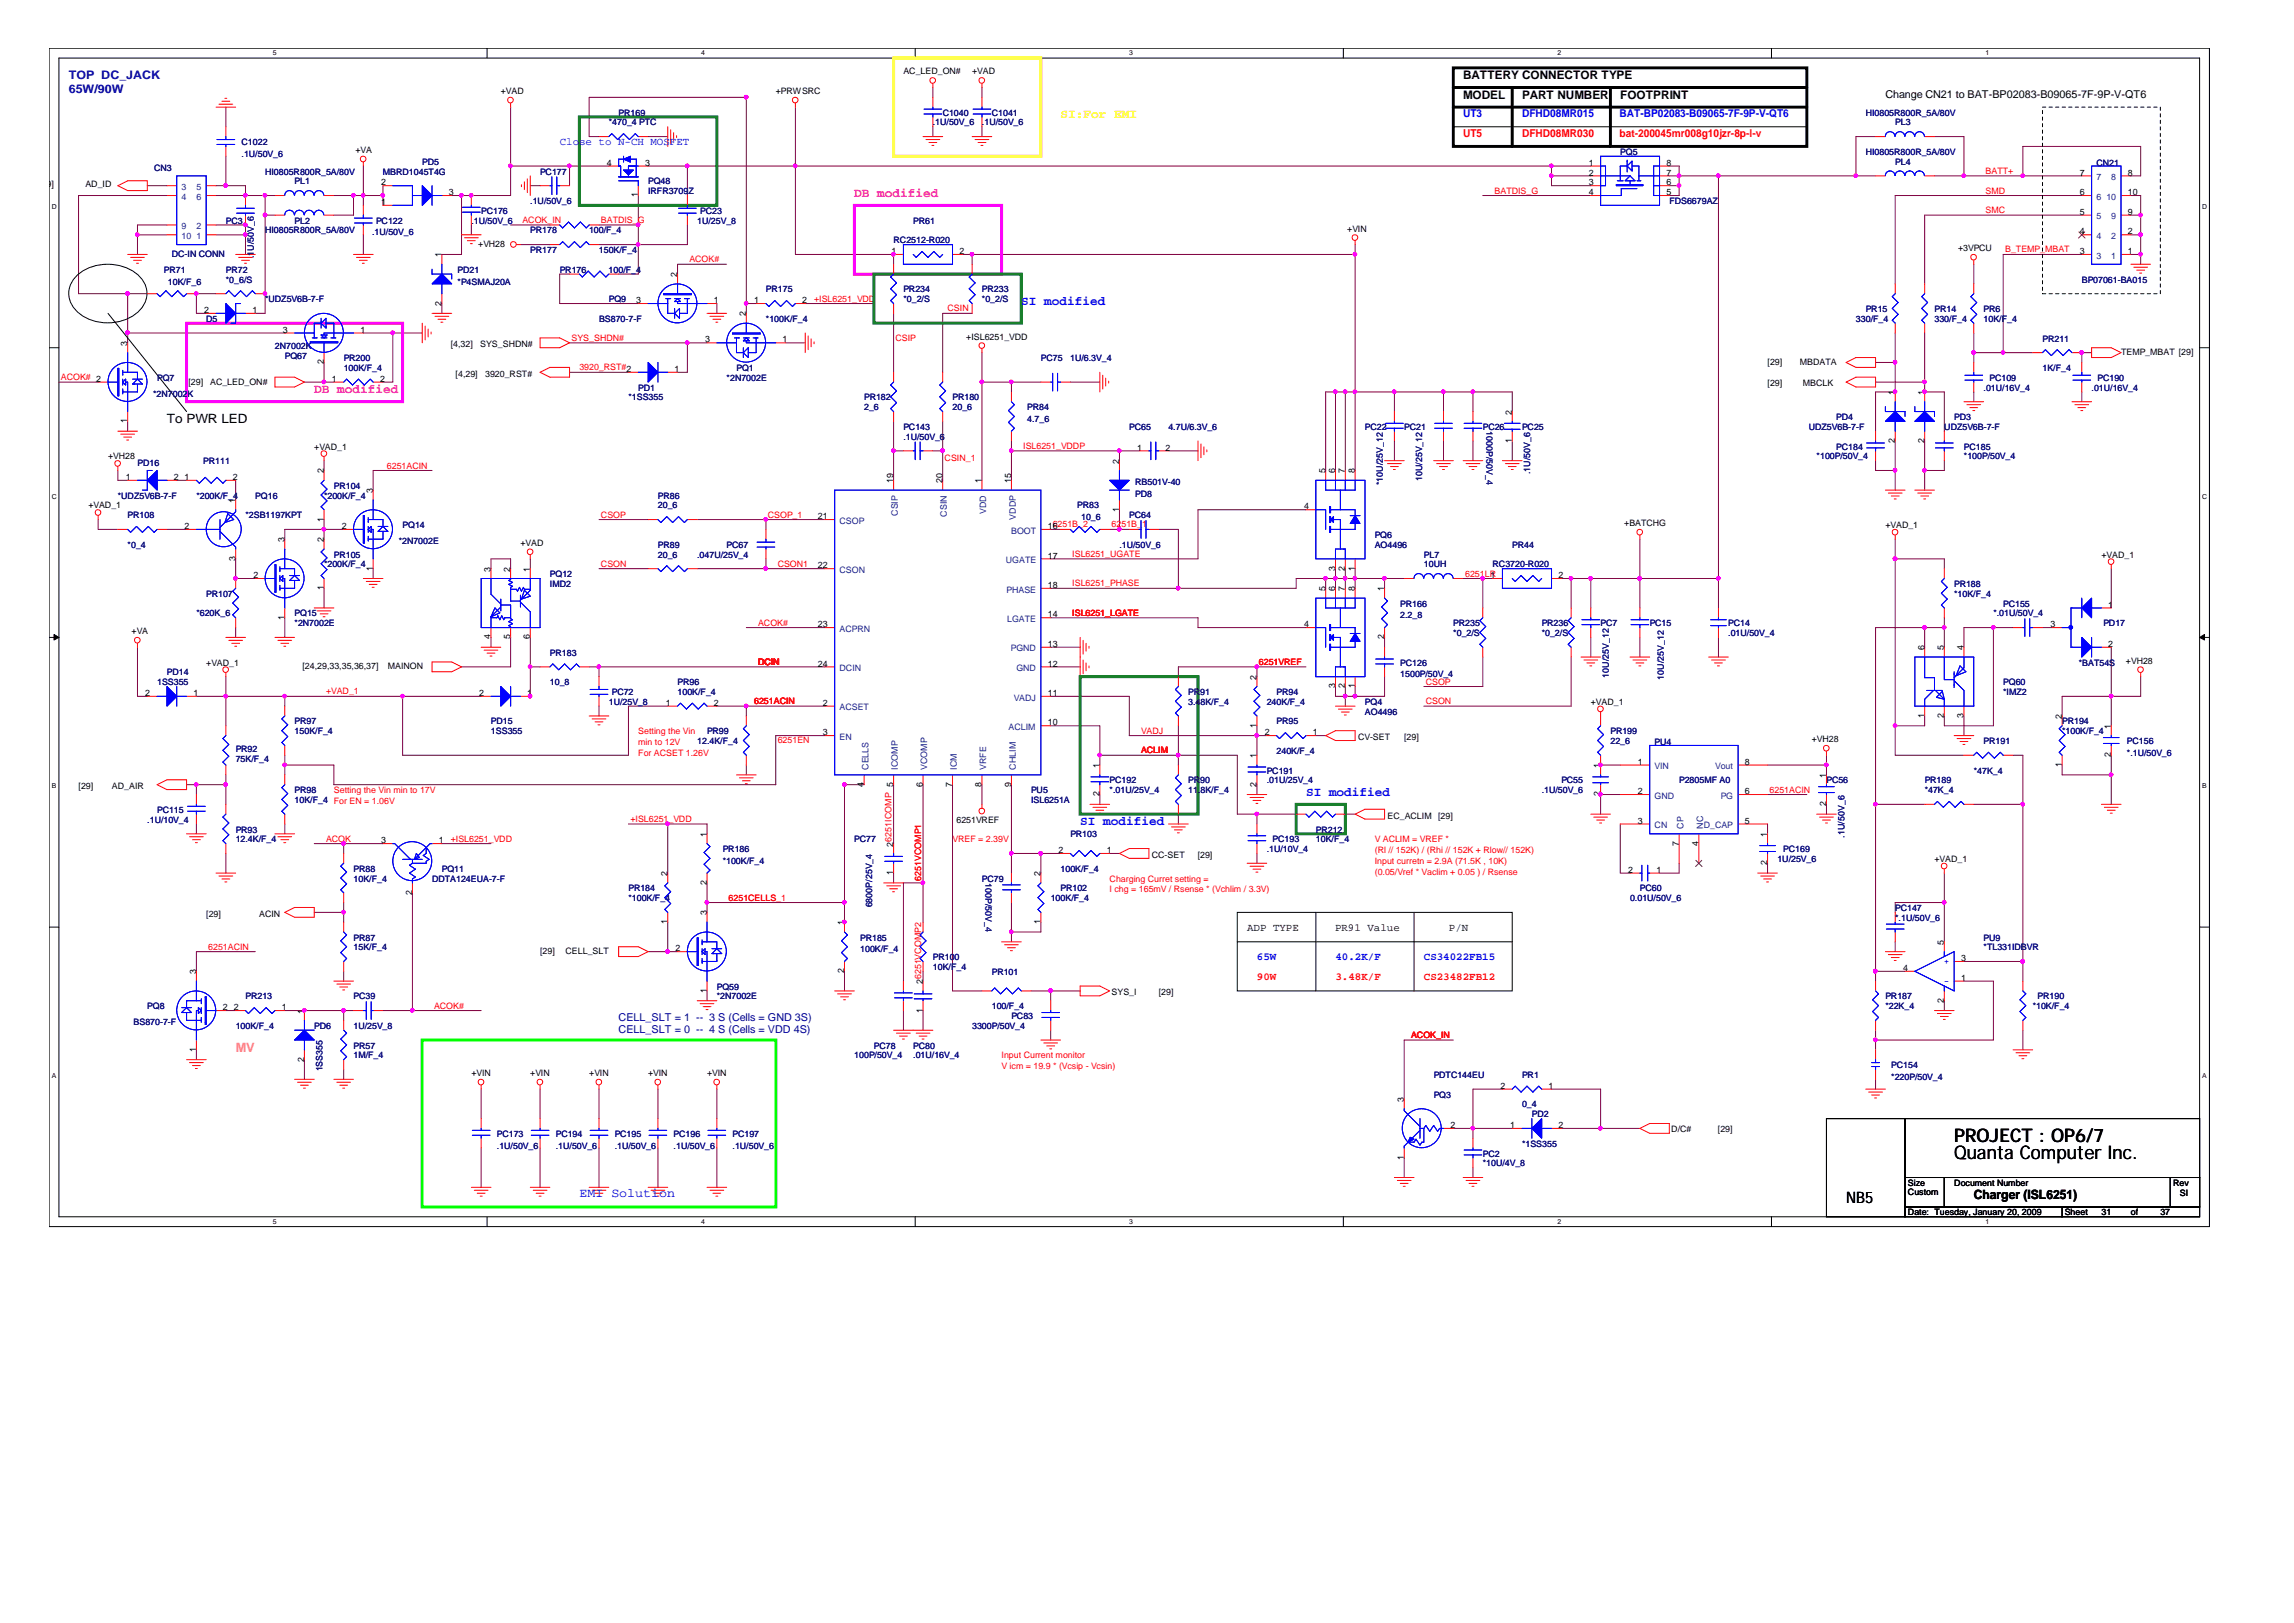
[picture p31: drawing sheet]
<svg xmlns="http://www.w3.org/2000/svg" width="297mm" height="210mm" viewBox="0 0 297 210" stroke-linecap="round" stroke-linejoin="round" font-family="sans-serif">
<defs><g id="words">
<g font-size="2.4">
<text x="252.7" y="149.9">Quanta Computer Inc.</text>
<text x="252.7" y="147.6">PROJECT : OP6/7</text>
</g>
<text font-size="2" x="238.8" y="155.6">NB5</text>
<text font-size="1.7" fill="#ff0" x="137.2" y="15.3">SI:For EMI</text>
<g font-size="1.7" fill="#ff0080">
<text x="110.5" y="25.5">DB modified</text>
<text x="40.6" y="50.9">DB modified</text>
</g>
<g font-size="1.7" fill="#00f">
<text x="132.1" y="39.4">SI modified</text>
<text x="139.7" y="106.7">SI modified</text>
<text x="168.9" y="102.9">SI modified</text>
<text x="74.9" y="154.9">EMI Solution</text>
</g>
<g font-size="1.7">
<text x="21.6" y="54.7">To PWR LED</text>
<text x="255.3" y="155.1">Charger (ISL6251)</text>
</g>
<text font-size="1.7" fill="#ff8080" x="30.5" y="136">MV</text>
<g font-size="1.5" fill="#0000a0">
<text x="8.9" y="10.2">TOP DC_JACK</text>
<text x="8.9" y="12.1">65W/90W</text>
</g>
<g font-size="1.5">
<text x="189.2" y="10.2">BATTERY CONNECTOR TYPE</text>
<text x="189.2" y="12.8">MODEL</text>
<text x="196.9" y="12.8">PART NUMBER</text>
<text x="209.6" y="12.8">FOOTPRINT</text>
</g>
<g font-size="1.4" fill="#00f">
<text x="189.2" y="15.2">UT3</text>
<text x="196.8" y="15.2">DFHD08MR015</text>
<text x="209.5" y="15.2">BAT-BP02083-B09065-7F-9P-V-QT6</text>
<text x="72.4" y="18.8">Close to N-CH MOSFET</text>
<text x="162.6" y="124.2">65W</text>
<text x="172.7" y="124.2">40.2K/F</text>
<text x="184.1" y="124.2">CS34022FB15</text>
</g>
<g font-size="1.4" fill="#f00">
<text x="189.2" y="17.7">UT5</text>
<text x="196.8" y="17.7">DFHD08MR030</text>
<text x="209.5" y="17.7">bat-200045mr008g10jzr-8p-l-v</text>
<text x="162.6" y="126.8">90W</text>
<text x="172.7" y="126.8">3.48K/F</text>
<text x="184.1" y="126.8">CS23482FB12</text>
</g>
<g font-size="1.4">
<text x="243.8" y="12.6">Change CN21 to BAT-BP02083-B09065-7F-9P-V-QT6</text>
<text x="161.3" y="120.4">ADP TYPE</text>
<text x="172.7" y="120.4">PR91 Value</text>
<text x="187.4" y="120.4">P/N</text>
</g>
<g font-size="1.4" fill="#0000a0">
<text x="80" y="132">CELL_SLT = 1 -- 3 S (Cells = GND 3S)</text>
<text x="80" y="133.7">CELL_SLT = 0 -- 4 S (Cells = VDD 4S)</text>
</g>
<g font-size="1.1">
<text x="116.8" y="9.6">AC_LED_ON#</text>
<text x="125.7" y="9.6">+VAD</text>
<text x="64.8" y="12.2">+VAD</text>
<text x="100.3" y="12.2">+PRWSRC</text>
<text x="46" y="19.8">+VA</text>
<text x="49.3" y="24">2</text>
<text x="78.5" y="21.4">4</text>
<text x="83.4" y="21.4">3</text>
<text x="205.5" y="24">3</text>
<text x="205.5" y="22.7">2</text>
<text x="205.5" y="21.4">1</text>
<text x="215.5" y="21.4">8</text>
<text x="215.5" y="22.7">7</text>
<text x="215.5" y="24">6</text>
<text x="269" y="22.7">7</text>
<text x="275.2" y="22.7">8</text>
<text x="5.1" y="24.2">[29]</text>
<text x="11" y="24.2">AD_ID</text>
<text x="49.3" y="26.5">1</text>
<text x="58" y="25.2">3</text>
<text x="82.5" y="25.5" transform="rotate(-90 82.5 25.5)">1</text>
<text x="174.2" y="29.9">+VIN</text>
<text x="205.5" y="25.2">4</text>
<text x="215.5" y="25.2">5</text>
<text x="269" y="27.8">5</text>
<text x="269" y="25.2">6</text>
<text x="275.2" y="27.8">9</text>
<text x="275.2" y="25.2">10</text>
<text x="57.1" y="33.3" transform="rotate(-90 57.1 33.3)">1</text>
<text x="61.8" y="32">+VH28</text>
<text x="87.6" y="35.8" transform="rotate(-90 87.6 35.8)">2</text>
<text x="115.3" y="32.9">1</text>
<text x="124.1" y="32.9">2</text>
<text x="253.2" y="32.5">+3VPCU</text>
<text x="269" y="32.9">3</text>
<text x="269" y="30.3">4</text>
<text x="275.2" y="32.9">1</text>
<text x="275.2" y="30.3">2</text>
<text x="26.4" y="40.5">2</text>
<text x="32.6" y="40.5">1</text>
<text x="57.1" y="39.5" transform="rotate(-90 57.1 39.5)">2</text>
<text x="82.3" y="39.2">3</text>
<text x="92.3" y="39.2">1</text>
<text x="96.5" y="40.9" transform="rotate(-90 96.5 40.9)">2</text>
<text x="97.5" y="39.2">1</text>
<text x="103.8" y="39.2">2</text>
<text x="16.5" y="44.7" transform="rotate(-90 16.5 44.7)">3</text>
<text x="36.6" y="43">3</text>
<text x="41.9" y="47.1" transform="rotate(-90 41.9 47.1)">2</text>
<text x="46.6" y="43">1</text>
<text x="58.3" y="44.9">[4,32]</text>
<text x="62.1" y="44.9">SYS_SHDN#</text>
<text x="91.2" y="44.3">3</text>
<text x="101.2" y="44.3">1</text>
<text x="125" y="43.9">+ISL6251_VDD</text>
<text x="228.6" y="47.2">[29]</text>
<text x="232.8" y="47.2">MBDATA</text>
<text x="274.3" y="45.9">TEMP_MBAT [29]</text>
<text x="24.4" y="49.8">[29]</text>
<text x="27.2" y="49.8">AC_LED_ON#</text>
<text x="42.9" y="49.4">1</text>
<text x="49.1" y="49.4">2</text>
<text x="58.9" y="48.7">[4,29]</text>
<text x="62.7" y="48.7">3920_RST#</text>
<text x="87.2" y="48.1">1</text>
<text x="195.5" y="53.6" transform="rotate(-90 195.5 53.6)">2</text>
<text x="228.6" y="49.9">[29]</text>
<text x="233.2" y="49.9">MBCLK</text>
<text x="245.1" y="51.1" transform="rotate(-90 245.1 51.1)">1</text>
<text x="248.9" y="51.1" transform="rotate(-90 248.9 51.1)">1</text>
<text x="14" y="59.4">+VH28</text>
<text x="16.5" y="54.8" transform="rotate(-90 16.5 54.8)">1</text>
<text x="40.6" y="58.1">+VAD_1</text>
<text x="144.7" y="60" transform="rotate(-90 144.7 60)">2</text>
<text x="147.1" y="58.3">1</text>
<text x="150.7" y="58.3">2</text>
<text x="195.5" y="57.3" transform="rotate(-90 195.5 57.3)">1</text>
<text x="245.1" y="57.3" transform="rotate(-90 245.1 57.3)">2</text>
<text x="248.9" y="57.3" transform="rotate(-90 248.9 57.3)">2</text>
<text x="11.4" y="65.8">+VAD_1</text>
<text x="16.3" y="62.1">1</text>
<text x="22.5" y="62.1">2</text>
<text x="23.9" y="62.1">1</text>
<text x="30.1" y="62.1">2</text>
<text x="30.4" y="65" transform="rotate(-90 30.4 65)">1</text>
<text x="41.9" y="61.2" transform="rotate(-90 41.9 61.2)">2</text>
<text x="48.2" y="63.8" transform="rotate(-90 48.2 63.8)">3</text>
<text x="115.5" y="62.5" transform="rotate(-90 115.5 62.5)">19</text>
<text x="121.9" y="62.5" transform="rotate(-90 121.9 62.5)">20</text>
<text x="127" y="62.5" transform="rotate(-90 127 62.5)">1</text>
<text x="130.8" y="62.5" transform="rotate(-90 130.8 62.5)">15</text>
<text x="168.7" y="65.9">4</text>
<text x="171.4" y="61.2" transform="rotate(-90 171.4 61.2)">5</text>
<text x="172.7" y="61.2" transform="rotate(-90 172.7 61.2)">6</text>
<text x="173.9" y="61.2" transform="rotate(-90 173.9 61.2)">7</text>
<text x="175.2" y="61.2" transform="rotate(-90 175.2 61.2)">8</text>
<text x="23.9" y="68.4">2</text>
<text x="36.8" y="70.1" transform="rotate(-90 36.8 70.1)">3</text>
<text x="41.9" y="70.1" transform="rotate(-90 41.9 70.1)">2</text>
<text x="41.9" y="67.5" transform="rotate(-90 41.9 67.5)">1</text>
<text x="44.2" y="68.4">2</text>
<text x="67.3" y="70.6">+VAD</text>
<text x="105.8" y="67.2">21</text>
<text x="135.5" y="68.4">16</text>
<text x="144.7" y="66.2" transform="rotate(-90 144.7 66.2)">1</text>
<text x="210.1" y="68">+BATCHG</text>
<text x="243.8" y="68.3">+VAD_1</text>
<text x="30.4" y="72.5" transform="rotate(-90 30.4 72.5)">3</text>
<text x="32.8" y="74.8">2</text>
<text x="41.9" y="76.3" transform="rotate(-90 41.9 76.3)">1</text>
<text x="48.2" y="73.8" transform="rotate(-90 48.2 73.8)">1</text>
<text x="63.5" y="73.9" transform="rotate(-90 63.5 73.9)">3</text>
<text x="66" y="73.9" transform="rotate(-90 66 73.9)">2</text>
<text x="68.5" y="73.9" transform="rotate(-90 68.5 73.9)">1</text>
<text x="105.8" y="73.5">22</text>
<text x="135.5" y="72.2">17</text>
<text x="135.5" y="76">18</text>
<text x="171.4" y="76.5" transform="rotate(-90 171.4 76.5)">5</text>
<text x="172.7" y="76.5" transform="rotate(-90 172.7 76.5)">6</text>
<text x="172.7" y="73.8" transform="rotate(-90 172.7 73.8)">3</text>
<text x="173.9" y="76.5" transform="rotate(-90 173.9 76.5)">7</text>
<text x="173.9" y="73.8" transform="rotate(-90 173.9 73.8)">2</text>
<text x="175.2" y="76.5" transform="rotate(-90 175.2 76.5)">8</text>
<text x="175.2" y="73.8" transform="rotate(-90 175.2 73.8)">1</text>
<text x="179" y="76.5" transform="rotate(-90 179 76.5)">1</text>
<text x="192.8" y="74.8">1</text>
<text x="201.5" y="74.8">2</text>
<text x="271.8" y="72.1">+VAD_1</text>
<text x="17" y="82">+VA</text>
<text x="36.8" y="80.2" transform="rotate(-90 36.8 80.2)">1</text>
<text x="63.5" y="82.7" transform="rotate(-90 63.5 82.7)">4</text>
<text x="66" y="82.7" transform="rotate(-90 66 82.7)">5</text>
<text x="68.5" y="82.7" transform="rotate(-90 68.5 82.7)">6</text>
<text x="105.8" y="81.1">23</text>
<text x="135.5" y="79.9">14</text>
<text x="135.5" y="83.7">13</text>
<text x="168.7" y="81.1">4</text>
<text x="179" y="82.7" transform="rotate(-90 179 82.7)">2</text>
<text x="265.2" y="81.1">3</text>
<text x="272.7" y="78.6">1</text>
<text x="272.7" y="83.7">2</text>
<text x="26.7" y="86.1">+VAD_1</text>
<text x="39.1" y="86.6">[24,29,33,35,36,37]</text>
<text x="50.2" y="86.6">MAINON</text>
<text x="105.8" y="86.2">24</text>
<text x="135.5" y="86.2">12</text>
<text x="162.5" y="87.9" transform="rotate(-90 162.5 87.9)">2</text>
<text x="172.7" y="89" transform="rotate(-90 172.7 89)">3</text>
<text x="173.9" y="89" transform="rotate(-90 173.9 89)">2</text>
<text x="175.2" y="89" transform="rotate(-90 175.2 89)">1</text>
<text x="248.9" y="84.1" transform="rotate(-90 248.9 84.1)">6</text>
<text x="251.4" y="84.1" transform="rotate(-90 251.4 84.1)">5</text>
<text x="254" y="84.1" transform="rotate(-90 254 84.1)">4</text>
<text x="275" y="85.8">+VH28</text>
<text x="18.8" y="90">2</text>
<text x="25" y="90">1</text>
<text x="62" y="90">2</text>
<text x="68.2" y="90">1</text>
<text x="86.1" y="91.3">1</text>
<text x="92.3" y="91.3">2</text>
<text x="106.4" y="95.1">3</text>
<text x="106.4" y="91.3">2</text>
<text x="135.5" y="93.8">10</text>
<text x="135.5" y="90">11</text>
<text x="162.5" y="94.1" transform="rotate(-90 162.5 94.1)">1</text>
<text x="163.6" y="95.1">2</text>
<text x="169.8" y="95.1">1</text>
<text x="175.6" y="95.7">CV-SET</text>
<text x="181.6" y="95.7">[29]</text>
<text x="205.7" y="91.2">+VAD_1</text>
<text x="234.3" y="96">+VH28</text>
<text x="248.9" y="92.9" transform="rotate(-90 248.9 92.9)">1</text>
<text x="251.4" y="92.9" transform="rotate(-90 251.4 92.9)">2</text>
<text x="254" y="92.9" transform="rotate(-90 254 92.9)">3</text>
<text x="266.7" y="93" transform="rotate(-90 266.7 93)">2</text>
<text x="273" y="94.2" transform="rotate(-90 273 94.2)">1</text>
<text x="111.7" y="101.7" transform="rotate(-90 111.7 101.7)">4</text>
<text x="119.3" y="101.7" transform="rotate(-90 119.3 101.7)">6</text>
<text x="123.1" y="101.7" transform="rotate(-90 123.1 101.7)">7</text>
<text x="127" y="101.7" transform="rotate(-90 127 101.7)">8</text>
<text x="130.8" y="101.7" transform="rotate(-90 130.8 101.7)">9</text>
<text x="142.2" y="99.3" transform="rotate(-90 142.2 99.3)">1</text>
<text x="162.5" y="101.7" transform="rotate(-90 162.5 101.7)">2</text>
<text x="162.5" y="98.1" transform="rotate(-90 162.5 98.1)">1</text>
<text x="207" y="99.3" transform="rotate(-90 207 99.3)">1</text>
<text x="211.8" y="98.9">1</text>
<text x="225.7" y="98.9">8</text>
<text x="236.2" y="100.6" transform="rotate(-90 236.2 100.6)">1</text>
<text x="266.7" y="99.2" transform="rotate(-90 266.7 99.2)">1</text>
<text x="273" y="97.9" transform="rotate(-90 273 97.9)">2</text>
<text x="10.2" y="102.1">[29]</text>
<text x="14.5" y="102.1">AD_AIR</text>
<text x="123.7" y="106.4">6251VREF</text>
<text x="142.2" y="103" transform="rotate(-90 142.2 103)">2</text>
<text x="179.5" y="105.9">EC_ACLIM</text>
<text x="186" y="105.9">[29]</text>
<text x="207" y="103" transform="rotate(-90 207 103)">2</text>
<text x="211.8" y="102.7">2</text>
<text x="211.8" y="106.5">3</text>
<text x="225.7" y="106.5">5</text>
<text x="225.7" y="102.7">6</text>
<text x="236.2" y="104.3" transform="rotate(-90 236.2 104.3)">2</text>
<text x="49.3" y="109.1">3</text>
<text x="56.8" y="109.1">1</text>
<text x="86.3" y="113.3" transform="rotate(-90 86.3 113.3)">2</text>
<text x="91.4" y="108.2" transform="rotate(-90 91.4 108.2)">1</text>
<text x="115.5" y="113.2" transform="rotate(-90 115.5 113.2)">1</text>
<text x="115.5" y="109.5" transform="rotate(-90 115.5 109.5)">26251ICOMP 5</text>
<text x="134.6" y="113.3" transform="rotate(-90 134.6 113.3)">2</text>
<text x="136.9" y="110.3">2</text>
<text x="143.1" y="110.3">1</text>
<text x="149" y="111">CC-SET</text>
<text x="154.9" y="111">[29]</text>
<text x="210.6" y="112.9">2</text>
<text x="214.2" y="112.9">1</text>
<text x="217.1" y="109.4" transform="rotate(-90 217.1 109.4)">7</text>
<text x="219.7" y="109.4" transform="rotate(-90 219.7 109.4)">4</text>
<text x="228.6" y="111.9" transform="rotate(-90 228.6 111.9)">2</text>
<text x="228.6" y="108.2" transform="rotate(-90 228.6 108.2)">1</text>
<text x="250.2" y="111.5">+VAD_1</text>
<text x="26.7" y="118.6">[29]</text>
<text x="33.5" y="118.6">ACIN</text>
<text x="53.3" y="115.7" transform="rotate(-90 53.3 115.7)">2</text>
<text x="86.3" y="119.5" transform="rotate(-90 86.3 119.5)">1</text>
<text x="91.4" y="118.4" transform="rotate(-90 91.4 118.4)">3</text>
<text x="91.4" y="114.4" transform="rotate(-90 91.4 114.4)">2</text>
<text x="109.2" y="119.6" transform="rotate(-90 109.2 119.6)">1</text>
<text x="134.6" y="119.5" transform="rotate(-90 134.6 119.5)">1</text>
<text x="25.4" y="126" transform="rotate(-90 25.4 126)">3</text>
<text x="69.8" y="123.4">[29]</text>
<text x="73.2" y="123.4">CELL_SLT</text>
<text x="87.4" y="123">2</text>
<text x="109.2" y="125.9" transform="rotate(-90 109.2 125.9)">2</text>
<text x="246.1" y="125.6">4</text>
<text x="251.4" y="122.2" transform="rotate(-90 251.4 122.2)">5</text>
<text x="253.6" y="124.3">3</text>
<text x="28.8" y="130.7">2</text>
<text x="30.2" y="130.7">2</text>
<text x="36.4" y="130.7">1</text>
<text x="39.3" y="131.1" transform="rotate(-90 39.3 131.1)">1</text>
<text x="91.4" y="128.4" transform="rotate(-90 91.4 128.4)">1</text>
<text x="119.3" y="131" transform="rotate(-90 119.3 131)">1</text>
<text x="119.3" y="127.3" transform="rotate(-90 119.3 127.3)">26251VCOMP2</text>
<text x="143.8" y="128.6">SYS_I</text>
<text x="149.9" y="128.6">[29]</text>
<text x="251.4" y="129.7" transform="rotate(-90 251.4 129.7)">2</text>
<text x="253.6" y="126.8">1</text>
<text x="25.4" y="136" transform="rotate(-90 25.4 136)">1</text>
<text x="39.3" y="137.3" transform="rotate(-90 39.3 137.3)">2</text>
<text x="61" y="139.2">+VIN</text>
<text x="68.6" y="139.2">+VIN</text>
<text x="76.2" y="139.2">+VIN</text>
<text x="83.8" y="139.2">+VIN</text>
<text x="91.4" y="139.2">+VIN</text>
<text x="181.6" y="142.5" transform="rotate(-90 181.6 142.5)">3</text>
<text x="194.1" y="140.8">2</text>
<text x="200.3" y="140.8">1</text>
<text x="187.6" y="145.9">2</text>
<text x="195.3" y="145.9">1</text>
<text x="201.5" y="145.9">2</text>
<text x="216.2" y="146.4">D/C#</text>
<text x="222.2" y="146.4">[29]</text>
<text x="181.6" y="150" transform="rotate(-90 181.6 150)">1</text>
<text x="246.8" y="153.4">Size</text>
<text x="246.8" y="154.5">Custom</text>
<text x="252.8" y="153.4">Document Number</text>
<text x="281.1" y="153.4">Rev</text>
<text x="281.9" y="154.7">SI</text>
<text x="246.8" y="157.2">Date: Tuesday, January 20, 2009</text>
<text x="267" y="157.2">Sheet</text>
<text x="271.8" y="157.2">31</text>
<text x="275.6" y="157.2">of</text>
<text x="279.4" y="157.2">37</text>
</g>
<g font-size="1.1" fill="#000080">
<text x="78.7" y="16.2">*470_4 PTC</text>
<text x="80" y="15">PR169</text>
<text x="120.6" y="16.2">.1U/50V_6</text>
<text x="121.9" y="15">C1040</text>
<text x="127" y="16.2">.1U/50V_6</text>
<text x="128.3" y="15">C1041</text>
<text x="241.3" y="15">HI0805R800R_5A/80V</text>
<text x="245.1" y="16.2">PL3</text>
<text x="19.9" y="22.1">CN3</text>
<text x="31.2" y="18.8">C1022</text>
<text x="31.2" y="20.3">.1U/50V_6</text>
<text x="34.3" y="22.6">HI0805R800R_5A/80V</text>
<text x="38.1" y="23.8">PL1</text>
<text x="49.5" y="22.6">MBRD1045T4G</text>
<text x="54.6" y="21.3">PD5</text>
<text x="69.8" y="22.6">PC177</text>
<text x="83.8" y="23.8">PQ48</text>
<text x="209.5" y="20">PQ5</text>
<text x="241.3" y="20">HI0805R800R_5A/80V</text>
<text x="245.1" y="21.3">PL4</text>
<text x="271.1" y="21.4">CN21</text>
<text x="29.2" y="28.9">PC3</text>
<text x="38.1" y="28.9">PL2</text>
<text x="48.6" y="28.9">PC122</text>
<text x="61" y="28.9">.1U/50V_6</text>
<text x="62.2" y="27.7">PC176</text>
<text x="68.6" y="26.4">.1U/50V_6</text>
<text x="83.8" y="25.1">IRFR3709Z</text>
<text x="90.2" y="28.9">1U/25V_8</text>
<text x="90.6" y="27.7">PC23</text>
<text x="118.1" y="28.9">PR61</text>
<text x="215.9" y="26.4">FDS6679AZ</text>
<text x="21.2" y="35.3">PR71</text>
<text x="22.2" y="33.2">DC-IN CONN</text>
<text x="29.2" y="35.3">PR72</text>
<text x="32.8" y="33.4" transform="rotate(-90 32.8 33.4)">.1U/50V_6</text>
<text x="34.3" y="30.2">HI0805R800R_5A/80V</text>
<text x="48.1" y="30.5">.1U/50V_6</text>
<text x="59.2" y="35.3">PD21</text>
<text x="68.6" y="32.7">PR177</text>
<text x="68.6" y="30.2">PR178</text>
<text x="72.4" y="35.3">PR176</text>
<text x="76.2" y="30.2">100/F_4</text>
<text x="77.4" y="32.7">150K/F_4</text>
<text x="78.7" y="35.3">100/F_4</text>
<text x="115.6" y="31.5">RC2512-R020</text>
<text x="21.7" y="36.8">10K/F_6</text>
<text x="26.7" y="41.6">D5</text>
<text x="29.2" y="36.5">*0_6/S</text>
<text x="34.3" y="39.1">*UDZ5V6B-7-F</text>
<text x="59.2" y="36.8">*P4SMAJ20A</text>
<text x="77.5" y="41.6">BS870-7-F</text>
<text x="78.7" y="39.1">PQ9</text>
<text x="99.1" y="37.8">PR175</text>
<text x="99.1" y="41.6">*100K/F_4</text>
<text x="116.8" y="37.8">PR234</text>
<text x="116.8" y="39.1">*0_2/S</text>
<text x="127" y="37.8">PR233</text>
<text x="127" y="39.1">*0_2/S</text>
<text x="240" y="41.6">330/F_4</text>
<text x="241.3" y="40.4">PR15</text>
<text x="250.2" y="40.4">PR14</text>
<text x="250.2" y="41.6">330/F_4</text>
<text x="256.5" y="40.4">PR6</text>
<text x="256.5" y="41.6">10K/F_4</text>
<text x="269.2" y="36.5">BP07061-BA015</text>
<text x="35.6" y="45.2">2N7002K</text>
<text x="36.8" y="46.5">PQ67</text>
<text x="44.4" y="46.7">PR200</text>
<text x="44.4" y="48">100K/F_4</text>
<text x="95.2" y="48">PQ1</text>
<text x="134.6" y="46.7">PC75</text>
<text x="138.4" y="46.7">1U/6.3V_4</text>
<text x="264.2" y="44.2">PR211</text>
<text x="264.2" y="48">1K/F_4</text>
<text x="19.8" y="51.3">*2N7002K</text>
<text x="20.3" y="49.2">PQ7</text>
<text x="81.3" y="51.8">*1SS355</text>
<text x="82.5" y="50.5">PD1</text>
<text x="94" y="49.2">*2N7002E</text>
<text x="111.8" y="51.8">PR182</text>
<text x="111.8" y="53.1">2_6</text>
<text x="123.2" y="51.8">PR180</text>
<text x="123.2" y="53.1">20_6</text>
<text x="132.8" y="53.1">PR84</text>
<text x="256.5" y="50.5">.01U/16V_4</text>
<text x="257.3" y="49.2">PC109</text>
<text x="270.5" y="50.5">.01U/16V_4</text>
<text x="271.3" y="49.2">PC190</text>
<text x="116.8" y="55.6">PC143</text>
<text x="116.8" y="56.9">.1U/50V_6</text>
<text x="132.8" y="54.6">4.7_6</text>
<text x="146" y="55.6">PC65</text>
<text x="151.1" y="55.6">4.7U/6.3V_6</text>
<text x="151.1" y="55.6">4.7U/6.3</text>
<text x="176.5" y="55.6">PC22</text>
<text x="181.6" y="55.6">PC21</text>
<text x="191.8" y="55.6">PC26</text>
<text x="192.2" y="55.8" transform="rotate(90 192.2 55.8)">1000P/50V_4</text>
<text x="196.8" y="55.6">PC25</text>
<text x="233.9" y="55.6">UDZ5V6B-7-F</text>
<text x="234.9" y="59.4">*100P/50V_4</text>
<text x="237.5" y="54.3">PD4</text>
<text x="237.5" y="58.1">PC184</text>
<text x="251.5" y="55.6">UDZ5V6B-7-F</text>
<text x="252.7" y="54.3">PD3</text>
<text x="254" y="58.1">PC185</text>
<text x="254" y="59.4">*100P/50V_4</text>
<text x="15.2" y="64.5">*UDZ5V6B-7-F</text>
<text x="17.8" y="60.3">PD16</text>
<text x="25.4" y="64.5">*200K/F_4</text>
<text x="26.3" y="60">PR111</text>
<text x="33" y="64.5">PQ16</text>
<text x="41.9" y="64.5">*200K/F_4</text>
<text x="43.2" y="63.2">PR104</text>
<text x="85.1" y="64.5">PR86</text>
<text x="85.1" y="65.8">20_6</text>
<text x="139.3" y="65.8">PR83</text>
<text x="146.8" y="64.2">PD8</text>
<text x="146.8" y="62.7">RB501V-40</text>
<text x="178.9" y="62.8" transform="rotate(-90 178.9 62.8)">*10U/25V_12</text>
<text x="183.9" y="62.2" transform="rotate(-90 183.9 62.2)">10U/25V_12</text>
<text x="197.9" y="61.4" transform="rotate(-90 197.9 61.4)">.1U/50V_6</text>
<text x="16.5" y="67">PR108</text>
<text x="16.5" y="70.8">*0_4</text>
<text x="31.7" y="67">*2SB1197KPT</text>
<text x="51.6" y="70.3">*2N7002E</text>
<text x="52.1" y="68.3">PQ14</text>
<text x="85.1" y="70.8">PR89</text>
<text x="94" y="70.8">PC67</text>
<text x="139.8" y="67.3">10_6</text>
<text x="144.8" y="70.8">.1U/50V_6</text>
<text x="146" y="67">PC64</text>
<text x="177.8" y="69.6">PQ6</text>
<text x="177.8" y="70.8">AO4496</text>
<text x="195.6" y="70.8">PR44</text>
<text x="26.7" y="77.2">PR107</text>
<text x="41.9" y="73.4">*200K/F_4</text>
<text x="43.2" y="72.1">PR105</text>
<text x="71.1" y="74.6">PQ12</text>
<text x="71.1" y="75.9">IMD2</text>
<text x="85.1" y="72.1">20_6</text>
<text x="90.2" y="72.1">.047U/25V_4</text>
<text x="184.1" y="72.1">PL7</text>
<text x="184.1" y="73.4">10UH</text>
<text x="193" y="73.4">RC3720-R020</text>
<text x="252.7" y="75.9">PR188</text>
<text x="252.7" y="77.2">*10K/F_4</text>
<text x="25.4" y="79.7">*620K_6</text>
<text x="38.1" y="79.7">PQ15</text>
<text x="38.1" y="81">*2N7002E</text>
<text x="181.1" y="78.5">PR166</text>
<text x="181.1" y="80">2.2_8</text>
<text x="188" y="81">PR235</text>
<text x="188" y="82.3">*0_2/S</text>
<text x="199.4" y="81">PR236</text>
<text x="199.4" y="82.3">*0_2/S</text>
<text x="207" y="81">PC7</text>
<text x="213.4" y="81">PC15</text>
<text x="223.5" y="81">PC14</text>
<text x="223.5" y="82.3">.01U/50V_4</text>
<text x="257.8" y="79.7">*.01U/50V_4</text>
<text x="259.1" y="78.5">PC155</text>
<text x="272" y="81">PD17</text>
<text x="20.3" y="88.6">1SS355</text>
<text x="21.6" y="87.3">PD14</text>
<text x="71.1" y="84.8">PR183</text>
<text x="71.1" y="88.6">10_8</text>
<text x="79.1" y="89.9">PC72</text>
<text x="87.6" y="88.6">PR96</text>
<text x="87.6" y="89.9">100K/F_4</text>
<text x="153.7" y="89.9">PR91</text>
<text x="165.1" y="89.9">PR94</text>
<text x="181.1" y="86.1">PC126</text>
<text x="181.1" y="87.6">1500P/50V_4</text>
<text x="208.1" y="87.6" transform="rotate(-90 208.1 87.6)">10U/25V_12</text>
<text x="215.2" y="87.9" transform="rotate(-90 215.2 87.9)">10U/25V_12</text>
<text x="259.1" y="88.6">PQ60</text>
<text x="259.1" y="89.9">*IMZ2</text>
<text x="268.9" y="86.1">*BAT54S</text>
<text x="38.1" y="93.7">PR97</text>
<text x="38.1" y="95">150K/F_4</text>
<text x="63.5" y="93.7">PD15</text>
<text x="63.5" y="95">1SS355</text>
<text x="78.7" y="91.2">1U/25V_8</text>
<text x="91.4" y="95">PR99</text>
<text x="153.7" y="91.2">3.48K/F_4</text>
<text x="163.8" y="91.2">240K/F_4</text>
<text x="165.1" y="93.7">PR95</text>
<text x="176.5" y="91.2">PQ4</text>
<text x="176.5" y="92.4">AO4496</text>
<text x="208.3" y="95">PR199</text>
<text x="266.7" y="93.7">PR194</text>
<text x="266.7" y="95">*100K/F_4</text>
<text x="30.5" y="97.3">PR92</text>
<text x="30.5" y="98.5">75K/F_4</text>
<text x="90.2" y="96.2">12.4K/F_4</text>
<text x="143.5" y="101.3">PC192</text>
<text x="153.7" y="101.3">PR90</text>
<text x="163.8" y="100">PC191</text>
<text x="163.8" y="101.3">.01U/25V_4</text>
<text x="165.1" y="97.5">240K/F_4</text>
<text x="201.9" y="101.3">PC55</text>
<text x="208.3" y="96.2">22_6</text>
<text x="214" y="96.4">PU4</text>
<text x="217.2" y="101.3">P2805MF A0</text>
<text x="236.2" y="101.3">PC56</text>
<text x="248.9" y="101.3">PR189</text>
<text x="255.3" y="100">*47K_4</text>
<text x="256.5" y="96.2">PR191</text>
<text x="275.1" y="96.2">PC156</text>
<text x="275.1" y="97.8">*.1U/50V_6</text>
<text x="19" y="106.4">.1U/10V_4</text>
<text x="20.3" y="105.1">PC115</text>
<text x="30.5" y="107.7">PR93</text>
<text x="38.1" y="102.6">PR98</text>
<text x="38.1" y="103.9">10K/F_4 For EN = 1.06V</text>
<text x="133.3" y="102.6">PU5</text>
<text x="133.3" y="103.9">ISL6251A</text>
<text x="143.5" y="102.6">*.01U/25V_4</text>
<text x="153.7" y="102.6">11.8K/F_4</text>
<text x="170.2" y="107.7">PR212</text>
<text x="199.4" y="102.6">.1U/50V_6</text>
<text x="248.9" y="102.6">*47K_4</text>
<text x="30.5" y="108.9">12.4K/F_4</text>
<text x="45.7" y="112.7">PR88</text>
<text x="57.1" y="112.7">PQ11</text>
<text x="93.5" y="110.2">PR186</text>
<text x="93.5" y="111.7">*100K/F_4</text>
<text x="110.5" y="108.9">PC77</text>
<text x="137.2" y="112.7">100K/F_4</text>
<text x="138.4" y="108.3">PR103</text>
<text x="163.8" y="110.2">.1U/10V_4</text>
<text x="164.6" y="108.9">PC193</text>
<text x="170.2" y="108.9">10K/F_4</text>
<text x="229.9" y="111.5">1U/25V_6</text>
<text x="230.6" y="110.2">PC169</text>
<text x="238.5" y="108.3" transform="rotate(-90 238.5 108.3)">.1U/50V_6</text>
<text x="45.7" y="114">10K/F_4</text>
<text x="55.9" y="114">DDTA124EUA-7-F</text>
<text x="81.3" y="115.3">PR184</text>
<text x="81.3" y="116.6">*100K/F_4</text>
<text x="112.8" y="117.4" transform="rotate(-90 112.8 117.4)">6800P/25V_4</text>
<text x="127" y="114">PC79</text>
<text x="127.5" y="114.2" transform="rotate(90 127.5 114.2)">100P/50V_4</text>
<text x="135.9" y="116.6">100K/F_4</text>
<text x="137.2" y="115.3">PR102</text>
<text x="210.8" y="116.6">0.01U/50V_6</text>
<text x="212.1" y="115.3">PC60</text>
<text x="245.1" y="117.8">PC147</text>
<text x="245.1" y="119.1">*.1U/50V_6</text>
<text x="45.7" y="121.6">PR87</text>
<text x="45.7" y="122.9">15K/F_4</text>
<text x="111.3" y="121.6">PR185</text>
<text x="111.3" y="123.2">100K/F_4</text>
<text x="120.6" y="124.2">PR100</text>
<text x="120.6" y="125.4">10K/F_4</text>
<text x="256.5" y="121.6">PU9</text>
<text x="256.5" y="122.9">*TL331IDBVR</text>
<text x="19" y="130.5">PQ8</text>
<text x="31.7" y="129.3">PR213</text>
<text x="45.7" y="129.3">PC39</text>
<text x="92.7" y="128">PQ59</text>
<text x="92.7" y="129.3">*2N7002E</text>
<text x="128.3" y="126.1">PR101</text>
<text x="128.3" y="130.5">100/F_4</text>
<text x="130.8" y="131.8">PC83</text>
<text x="243.8" y="129.3">PR187</text>
<text x="243.8" y="130.5">*22K_4</text>
<text x="262.9" y="130.5">*10K/F_4</text>
<text x="263.5" y="129.3">PR190</text>
<text x="17.3" y="132.6">BS870-7-F</text>
<text x="30.5" y="133.1">100K/F_4</text>
<text x="40.6" y="133.1">PD6</text>
<text x="45.7" y="135.6">PR57</text>
<text x="45.7" y="136.9">1M/F_4</text>
<text x="45.7" y="133.1">1U/25V_8</text>
<text x="110.5" y="136.9">100P/50V_4</text>
<text x="113" y="135.6">PC78</text>
<text x="118.1" y="135.6">PC80</text>
<text x="118.1" y="136.9">.01U/16V_4</text>
<text x="125.7" y="133.1">3300P/50V_4</text>
<text x="41.7" y="138.6" transform="rotate(-90 41.7 138.6)">1SS355</text>
<text x="185.4" y="142">PQ3</text>
<text x="185.4" y="139.4">PDTC144EU</text>
<text x="196.8" y="139.4">PR1</text>
<text x="196.8" y="143.2">0_4</text>
<text x="244.6" y="138.1">PC154</text>
<text x="244.6" y="139.7">*220P/50V_4</text>
<text x="64.3" y="147">PC173</text>
<text x="64.3" y="148.6">.1U/50V_6</text>
<text x="71.9" y="147">PC194</text>
<text x="71.9" y="148.6">.1U/50V_6</text>
<text x="79.5" y="147">PC195</text>
<text x="79.5" y="148.6">.1U/50V_6</text>
<text x="87.1" y="147">PC196</text>
<text x="87.1" y="148.6">.1U/50V_6</text>
<text x="94.7" y="147">PC197</text>
<text x="94.7" y="148.6">.1U/50V_6</text>
<text x="191.8" y="149.6">PC2</text>
<text x="196.8" y="148.3">*1SS355</text>
<text x="198.1" y="144.5">PD2</text>
<text x="191.8" y="150.8">*10U/4V_8</text>
</g>
<g font-size="1.1" fill="#f00">
<text x="256.8" y="22.5">BATT+</text>
<text x="67.6" y="28.8">ACOK_IN</text>
<text x="77.7" y="28.8">BATDIS_G</text>
<text x="193.3" y="25">BATDIS_G</text>
<text x="256.8" y="27.6">SMC</text>
<text x="256.8" y="25">SMD</text>
<text x="89.2" y="33.9">ACOK#</text>
<text x="259.3" y="32.7">B_TEMP_MBAT</text>
<text x="105.3" y="39">+ISL6251_VDD</text>
<text x="122.6" y="40.3">CSIN</text>
<text x="73.9" y="44.1">SYS_SHDN#</text>
<text x="74.9" y="47.9">3920_RST#2</text>
<text x="115.8" y="44.1">CSIP</text>
<text x="7.9" y="49.2">ACOK# 2</text>
<text x="122.2" y="59.6">CSIN_1</text>
<text x="132.3" y="58.1">ISL6251_VDDP</text>
<text x="50" y="60.6">6251ACIN</text>
<text x="77.7" y="66.9">CSOP</text>
<text x="99.3" y="66.9">CSOP_1</text>
<text x="136.1" y="68.2">6251B_2</text>
<text x="143.8" y="68.2">6251B_1</text>
<text x="77.7" y="73.3">CSON</text>
<text x="100.6" y="73.3">CSON1</text>
<text x="138.7" y="75.8">ISL6251_PHASE</text>
<text x="138.7" y="72">ISL6251_UGATE</text>
<text x="189.5" y="74.6">6251LR</text>
<text x="98" y="80.9">ACOK#</text>
<text x="138.7" y="79.6">ISL6251_LGATE</text>
<text x="42.2" y="89.8">+VAD_1</text>
<text x="98" y="86">DCIN</text>
<text x="162.8" y="86">6251VREF</text>
<text x="184.4" y="88.5">CSOP</text>
<text x="82.5" y="95">Setting the Vin</text>
<text x="97.5" y="91.1">6251ACIN</text>
<text x="147.6" y="94.9">VADJ</text>
<text x="184.4" y="91.1">CSON</text>
<text x="82.5" y="96.4">min to 12V</text>
<text x="82.5" y="97.8">For ACSET 1.26V</text>
<text x="100.6" y="96.2">6251EN</text>
<text x="147.6" y="97.4">ACLIM</text>
<text x="43.2" y="102.6">Setting the Vin min to 17V</text>
<text x="81.5" y="106.3">+ISL6251_VDD</text>
<text x="228.9" y="102.5">6251ACIN</text>
<text x="42.2" y="108.9">ACOK</text>
<text x="58.3" y="108.9">+ISL6251_VDD</text>
<text x="119.1" y="113.9" transform="rotate(-90 119.1 113.9)">6251VCOMP1</text>
<text x="123.2" y="108.9">VREF = 2.39V</text>
<text x="177.8" y="108.9">V ACLIM = VREF *</text>
<text x="177.8" y="110.3">(Rl // 152K) / (Rhi // 152K + Rlow// 152K)</text>
<text x="177.8" y="111.7">Input curretn = 2.9A (71.5K , 10K)</text>
<text x="177.8" y="113.1">(0.05/Vref * Vaclim + 0.05 ) / Rsense</text>
<text x="94.2" y="116.5">6251CELLS</text>
<text x="94.2" y="116.5">6251CELLS_1</text>
<text x="143.5" y="114">Charging Curret setting =</text>
<text x="143.5" y="115.4">I chg = 165mV / Rsense * (Vchlim / 3.3V)</text>
<text x="26.9" y="122.8">6251ACIN</text>
<text x="56.1" y="130.4">ACOK#</text>
<text x="129.5" y="136.9">Input Current monitor</text>
<text x="182.5" y="134.3">ACOK_IN</text>
<text x="129.5" y="138.3">V icm = 19.9 * (Vcsip - Vcsin)</text>
</g>
<g font-size="1.1" fill="#004080">
<text x="271.1" y="23.3">7</text>
<text x="273" y="23.3">8</text>
<text x="23.5" y="24.6">3</text>
<text x="23.5" y="25.8">4</text>
<text x="23.5" y="29.6">9</text>
<text x="25.4" y="29.6">2</text>
<text x="25.4" y="25.8">6</text>
<text x="25.4" y="24.6">5</text>
<text x="271.1" y="28.4">5</text>
<text x="271.1" y="25.8">6</text>
<text x="272.4" y="25.8">10</text>
<text x="273" y="28.4">9</text>
<text x="23.5" y="30.9">10</text>
<text x="25.4" y="30.9">1</text>
<text x="271.1" y="33.5">3</text>
<text x="271.1" y="30.9">4</text>
<text x="273" y="33.5">1</text>
<text x="273" y="30.9">2</text>
<text x="108.6" y="67.7">CSOP</text>
<text x="116.1" y="66.7" transform="rotate(-90 116.1 66.7)">CSIP</text>
<text x="122.5" y="66.8" transform="rotate(-90 122.5 66.8)">CSIN</text>
<text x="127.6" y="66.5" transform="rotate(-90 127.6 66.5)">VDD</text>
<text x="130.8" y="69">BOOT</text>
<text x="131.4" y="67.2" transform="rotate(-90 131.4 67.2)">VDDP</text>
<text x="108.6" y="74.1">CSON</text>
<text x="130.1" y="72.8">UGATE</text>
<text x="130.2" y="76.6">PHASE</text>
<text x="108.6" y="81.7">ACPRN</text>
<text x="130.3" y="80.4">LGATE</text>
<text x="108.6" y="86.8">DCIN</text>
<text x="130.7" y="84.3">PGND</text>
<text x="131.4" y="86.8">GND</text>
<text x="108.6" y="95.7">EN</text>
<text x="108.6" y="91.9">ACSET</text>
<text x="130.4" y="94.4">ACLIM</text>
<text x="131.1" y="90.6">VADJ</text>
<text x="112.3" y="99.6" transform="rotate(-90 112.3 99.6)">CELLS</text>
<text x="116.1" y="99.6" transform="rotate(-90 116.1 99.6)">ICOMP</text>
<text x="119.9" y="99.6" transform="rotate(-90 119.9 99.6)">VCOMP</text>
<text x="123.7" y="99.6" transform="rotate(-90 123.7 99.6)">ICM</text>
<text x="127.6" y="99.6" transform="rotate(-90 127.6 99.6)">VRFE</text>
<text x="131.4" y="99.6" transform="rotate(-90 131.4 99.6)">CHLIM</text>
<text x="214" y="99.5">VIN</text>
<text x="221.8" y="99.5">Vout</text>
<text x="214" y="103.3">GND</text>
<text x="214" y="107.1">CN</text>
<text x="217.7" y="107.2" transform="rotate(-90 217.7 107.2)">CP</text>
<text x="220.3" y="107.2" transform="rotate(-90 220.3 107.2)">NC</text>
<text x="220.3" y="107.1">D_CAP</text>
<text x="222.5" y="103.3">PG</text>
</g>
<g font-size="1.1" fill="#00f">
<text x="251.5" y="124.7">+</text>
<text x="251.5" y="127.2">-</text>
</g>
<g font-size=".9">
<text x="35.3" y="7.2">5</text>
<text x="90.7" y="7.2">4</text>
<text x="146" y="7.2">3</text>
<text x="201.4" y="7.2">2</text>
<text x="256.8" y="7.2">1</text>
<text x="6.7" y="27">D</text>
<text x="284.8" y="27">D</text>
<text x="6.7" y="64.5">C</text>
<text x="284.8" y="64.5">C</text>
<text x="6.7" y="102">B</text>
<text x="284.8" y="102">B</text>
<text x="6.7" y="139.4">A</text>
<text x="284.8" y="139.4">A</text>
<text x="35.3" y="158.3">5</text>
<text x="90.7" y="158.3">4</text>
<text x="146" y="158.3">3</text>
<text x="201.4" y="158.3">2</text>
<text x="256.8" y="158.3">1</text>
</g>
</g></defs>
<g fill="none" stroke="#000" stroke-width=".13">
<path d="M6.3 6.2h279.5v152.4h-279.5zM7.6 7.5h276.9v149.9h-276.9zM63 6.2v1.3M118.4 6.2v1.3M173.7 6.2v1.3M188 16.4h45.7M229.1 6.2v1.3M10.1 35.5a6.1 6.1 0 0 1 8.2 .5 3.2 3.2 0 0 1-1.1 4.8 6 6 0 0 1-7.6-.9 3 3 0 0 1 .5-4.4zM6.3 45h1.3M14 40.5l10.1 12.7M284.5 45h1.3M6.3 82.4h1.3"/>
<path d="M284.5 82.4h1.3M6.3 119.9h1.3M160 118h35.6v10.2h-35.6zM170.2 118v10.2M182.9 118v10.2M284.5 119.9h1.3M160 121.8h35.6M63 157.4v1.2M118.4 157.4v1.2M173.7 157.4v1.2M229.1 157.4v1.2M236.2 144.7h10.2v12.7h-10.2z"/>
<path d="M246.4 144.7h38.1v7.6h-38.1zM246.4 152.3h5.1v3.8h-5.1zM246.4 156.1h20.3v1.3h-20.3zM251.5 152.3h33v3.8h-33zM266.7 156.1h17.8v1.3h-17.8zM280.7 152.3h3.8v3.8h-3.8z"/>
</g>
<g fill="#000" stroke="#000" stroke-width=".13">
<path d="M7 82.1l.6 .3-.6 .4z" fill-rule="evenodd"/>
<path d="M284.5 82.4l.6-.3v.7z" fill-rule="evenodd"/>
</g>
<g fill="none" stroke="#800040" stroke-width=".13">
<path d="M29.2 13.9v2.5M66 13.9v11.4h-7.6M77.5 17.7h-1.3v-5.1h20.3v27.9M83.8 17.7h2.6M102.9 13.9v19h12.7v1.3M120.6 11.3v1.3M120.6 16.4v1.3M127 11.3v1.3M127 16.4v1.3M242.6 17.7h-2.6v5M250.2 17.7h3.8v5M16.5 38v6.3"/>
<path d="M17.8 30.4h3.8M19 24h2.6M21.6 25.3h-11.4v12.7h8.8M21.6 29.1h-3.8v3.8M27.9 25.3h7.7M27.9 38h-2.5v2.5h1.3M27.9 29.1h3.8v3.8M27.9 24h3.8v1.3M27.9 30.4h3.8M29.2 20.2v3.8M34.3 27.8h1.3M34.3 25.3v15.2h-1.3"/>
<path d="M43.2 25.3h6.3M45.7 25.3v2.5h-2.5M47 21.5v5.1M47 30.4v2.5M49.5 24v2.6M57.1 39.3v1.2M59.7 25.3v7.6h-2.6M61 29.1v1.3M66 29.1h5.1M66 21.5h12.7M67.3 31.6h3.8M68.6 24h1.2"/>
<path d="M73.7 35.4h-1.3v3.9h10.1M73.7 21.5v2.5M77.5 29.1h5M82.5 25.3v10.1h-2.5M83.8 21.5h121.9M88.9 29.1v2.5h-11.4M88.9 21.5v3.8M92.7 39.3v1.2M94 34.2h-6.4v1.2M96.5 39.3h1.3M104.1 39.3h8.9M124.5 32.9h50.8"/>
<path d="M125.7 32.9v1.3M175.3 31.6v29.2M191.8 25.3h13.9M200.7 22.7h5M200.7 21.5v2.5h5M215.9 21.5h1.3v3.8h-1.3M215.9 22.7h26.7M215.9 24h1.3M222.2 22.7v55.9M250.2 22.7h19M255.3 34.2v2.5M261.6 22.7v-3.8h15.3v3.8h-1.3"/>
<path d="M269.2 27.8h-20.3v8.9M269.2 25.3h-24.1v11.4M269.2 32.9h-10.1v12.7M275.6 27.8h1.3M275.6 25.3h1.3v8.9M275.6 32.9h1.3M275.6 30.4h1.3M7.6 49.4h5.1M16.5 54.5v1.3M16.5 43.1h20.3M39.4 49.4h3.8M41.9 46.9v2.5"/>
<path d="M41.9 59.6v1.2M47 43.1h7.6M50.8 43.1v6.3h-1.3M73.7 44.3h17.7M73.7 48.1h7.6M88.9 44.3v3.8h-1.3M101.6 44.3h2.5M115.6 40.5v7.6M115.6 54.5v7.6M115.6 58.3h1.2M120.6 58.3h1.3M121.9 54.5v7.6"/>
<path d="M125.7 40.5h-3.8v7.6M127 45.6v16.5M127 49.4h7.6M130.8 58.3h16.5M130.8 49.4v1.3M130.8 57v5.1M138.4 49.4h3.8M144.8 58.3v1.3M151.1 58.3h3.8M172.7 50.7v10.1M174 50.7v10.1M180.3 50.7v2.5"/>
<path d="M180.3 57v2.6M186.7 50.7v2.5M186.7 57v2.6M190.5 50.7v2.5M190.5 57v2.6M195.6 53.2v-2.5h-24.2v10.1M195.6 57v2.6M242.6 49.4h6.3M242.6 59.6v1.2h2.5M242.6 46.9h2.5M245.1 43.1v7.6h-2.5v5.1M245.1 57v6.4"/>
<path d="M248.9 43.1v7.6h2.6v5.1M248.9 57v6.4M251.5 59.6v1.2h-2.6M255.3 43.1v3.8M255.3 50.7v1.3M255.3 45.6h7.6M269.2 50.7v1.3M270.5 45.6h-1.3v1.3M12.7 67.2v1.3h2.5M15.2 60.8v1.3h1.3M21.6 68.5h2.5M22.9 62.1h1.2"/>
<path d="M30.5 72.3v2.5h2.5M30.5 62.1v2.6M36.8 79.9v2.5M41.9 67.2v2.5M41.9 76.1v2.5M44.4 68.5h-7.6v1.2M48.3 73.5v1.3M55.9 60.8h-7.6v2.6M63.5 73.5v-1.2h2.5v1.2M68.6 72.3v1.2M77.5 67.2h6.3M77.5 73.5h6.3"/>
<path d="M90.2 67.2h16.5M90.2 73.5h16.5M99.1 67.2v1.3M99.1 72.3v1.2M135.9 79.9h19v1.3h14M135.9 68.5h1.3M143.5 68.5h2.5M144.8 65.9v2.6M149.9 68.5h2.5v7.6M168.9 65.9h-14v6.4h-19M171.4 74.8v1.3M172.7 73.5v2.6"/>
<path d="M174 73.5v2.6M175.3 73.5v2.6M179.1 74.8v1.3M181.6 74.8h-14v1.3h-31.7M189.2 74.8h3.8M191.8 74.8v3.8M201.9 74.8h20.3M203.2 74.8v3.8M205.7 74.8v3.8M212.1 69.7v8.9M245.1 72.3h6.4v1.2M245.1 69.7v28h8.9"/>
<path d="M251.5 79.9v3.8M273 73.5v5.1M17.8 83.7v6.4h1.2M25.4 90.1h36.8M29.2 87.5v6.4M30.5 81.2v1.2M36.8 90.1v1.2M36.8 97.7v2.5M52.1 90.1v7.6h29.2v-6.4h5.1M63.5 82.4v1.3M66 82.4v3.8h-6.3M68.6 86.2h1.2"/>
<path d="M68.6 82.4v7.7M76.2 86.2h30.5M77.5 86.2v1.3M77.5 91.3v1.3M92.7 91.3h14M96.5 91.3v1.3M96.5 98.9v1.3M96.5 81.2h10.2M106.7 95.1h-6.4v6.4h-57.1v-2.6h-6.4M135.9 86.2h3.8M135.9 83.7h3.8M135.9 90.1h10.1v5h17.8"/>
<path d="M135.9 93.9h6.3v5M142.2 97.7h17.8v7.6h7.6M152.4 93.9v5M162.6 86.2v1.3M162.6 93.9v3.8M168.9 86.2h-16.5v1.3M170.2 95.1h1.2M174 88.8v2.5M175.3 88.8v1.3M179.1 87.5v2.6h-6.4v-1.3M179.1 82.4v1.3M191.8 85v3.8h-7.7"/>
<path d="M203.2 85v6.3h-19.1M205.7 82.4v2.6M207 98.9h2.5M212.1 82.4v2.6M222.2 82.4v2.6M228.6 98.9h7.6M236.2 97.7v2.5M248.9 92.6v1.3h-3.8M248.9 81.2v2.5M251.5 81.2h-8.9v45.7M254 92.6v2.5M257.8 81.2v12.7h-6.3v-1.3"/>
<path d="M260.3 97.7h1.3v29.2M260.3 81.2h-6.3v2.5M264.2 81.2h1.2M266.7 98.9v1.3h6.3M273 83.7v10.2M273 97.7v6.3M276.9 87.5v2.6h-10.2v2.5M24.1 101.5h5.1M25.4 101.5v1.3M25.4 106.6v1.2M29.2 100.2v3.8M29.2 110.4v2.5"/>
<path d="M36.8 106.6v1.2M40.6 118h3.8M40.6 109.1h8.9M44.4 109.1v1.3M44.4 116.7v2.6M53.3 115.5v15.2M57.1 109.1h6.4M81.3 106.6h10.1v1.2M86.4 106.6v6.3M86.4 119.3v3.8M91.4 114.2v3.8M91.4 116.7h17.8"/>
<path d="M111.8 101.5h-2.6v17.8M115.6 101.5v7.6M115.6 112.9v1.3M119.4 101.5v17.8M119.4 114.2h-2.6v12.7M123.2 101.5v26.7h3.8M127 101.5v2.5M130.8 101.5v11.4M130.8 116.7v5.1M130.8 110.4h6.4M134.6 110.4v2.5M134.6 119.3v1.2h-3.8"/>
<path d="M142.2 102.8v1.2M143.5 110.4h1.3M152.4 105.3v1.3M162.6 101.5v1.3M162.6 105.3v1.3M162.6 110.4v1.2M174 105.3h1.3M209.5 102.8h-2.5v2.5M209.5 106.6v6.3h1.3M217.2 111.6v1.3h-2.6M228.6 102.8h5.1M228.6 106.6v1.2"/>
<path d="M228.6 111.6v1.3M236.2 104v1.3M242.6 104h6.3M251.5 112.9v8.9M251.5 116.7h-6.4v1.3M255.3 104h6.3M25.4 135.8v1.2M29.2 130.7h1.3M33 123.1h-7.6v2.5M36.8 130.7h8.9M39.4 137v2.6M44.4 125.6v1.3"/>
<path d="M44.4 130.7v1.3M44.4 138.3v1.3M49.5 130.7h12.7M83.8 123.1h3.8M91.4 128.2v1.2M109.2 125.6v2.6M116.8 130.7v2.5M119.4 125.6v1.3M119.4 130.7v2.5M133.3 128.2h6.4M135.9 128.2v1.2M135.9 133.2v1.3"/>
<path d="M188 134.5h-6.4v7.6M242.6 133.2v2.6M242.6 139.6v1.3M242.6 125.6h3.8M245.1 121.8v1.3M251.5 129.4v1.3M254 126.9h3.8v7.6h-15.2M254 124.3h7.6M261.6 133.2v2.6M62.2 140.9v3.8M62.2 148.5v5.1M69.8 140.9v3.8"/>
<path d="M69.8 148.5v5.1M77.5 140.9v3.8M77.5 148.5v5.1M85.1 140.9v3.8M85.1 148.5v5.1M92.7 140.9v3.8M92.7 148.5v5.1M181.6 149.7v2.6M188 145.9h7.6M190.5 151v1.3M194.3 140.9h-3.8v6.3M200.7 140.9h6.3v5"/>
<path d="M201.9 145.9h10.2"/>
</g>
<g fill="#f0f" stroke="#f0f" stroke-width=".13">
<path d="M222.1 74.6h.3l.1 .2-.1 .1-.2 .1-.1-.1z" fill-rule="evenodd"/>
<path d="M115.4 58.1h.3l.1 .2-.1 .1-.2 .1-.1-.1z" fill-rule="evenodd"/>
<path d="M121.7 58.1h.4v.2v.1l-.2 .1-.2-.1z" fill-rule="evenodd"/>
<path d="M126.8 49.2h.3l.1 .2-.1 .1-.1 .1-.2-.1z" fill-rule="evenodd"/>
<path d="M162.4 86.1h.3l.1 .1-.1 .2-.2 .1-.1-.1z" fill-rule="evenodd"/>
<path d="M98.9 67h.3l.1 .2-.1 .1-.2 .1-.1-.1z" fill-rule="evenodd"/>
<path d="M119.2 114h.3l.1 .1-.1 .2-.2 .1-.1-.1z" fill-rule="evenodd"/>
<path d="M152.2 75.9h.3l.1 .1-.1 .2-.1 .1-.2-.1z" fill-rule="evenodd"/>
<path d="M130.6 58.1h.3l.1 .2-.1 .1-.1 .1-.2-.1z" fill-rule="evenodd"/>
<path d="M144.6 68.3h.3l.1 .1-.1 .2-.2 .1-.1-.1z" fill-rule="evenodd"/>
<path d="M211.9 74.6h.3l.1 .2-.1 .1-.2 .1-.1-.1z" fill-rule="evenodd"/>
<path d="M34.1 25.1h.3l.1 .1-.1 .2-.2 .1-.1-.1z" fill-rule="evenodd"/>
<path d="M180.1 50.5h.4l.1 .1-.1 .2-.2 .1-.2-.1z" fill-rule="evenodd"/>
<path d="M96.3 91.1h.4v.2v.2h-.2h-.2z" fill-rule="evenodd"/>
<path d="M144.6 58.1h.3l.1 .2-.1 .1-.2 .1-.1-.1z" fill-rule="evenodd"/>
<path d="M175.1 50.5h.3l.1 .1-.1 .2-.2 .1-.1-.1z" fill-rule="evenodd"/>
<path d="M162.4 94.9h.3l.1 .2-.1 .2h-.2h-.1z" fill-rule="evenodd"/>
<path d="M130.6 49.2h.3l.1 .2-.1 .1-.1 .1-.2-.1z" fill-rule="evenodd"/>
<path d="M142 97.5h.4l.1 .1-.1 .2-.2 .1-.2-.1z" fill-rule="evenodd"/>
<path d="M152.2 97.5h.3l.1 .1-.1 .2-.1 .1-.2-.1z" fill-rule="evenodd"/>
<path d="M34.1 27.6h.3l.1 .2-.1 .2h-.2h-.1z" fill-rule="evenodd"/>
<path d="M98.9 73.4h.3l.1 .1-.1 .2-.2 .1-.1-.1z" fill-rule="evenodd"/>
<path d="M109 119.1h.4v.1v.2l-.2 .1-.2-.1z" fill-rule="evenodd"/>
<path d="M109 116.5h.4v.2v.2h-.2h-.2z" fill-rule="evenodd"/>
<path d="M91.2 116.5h.4l.1 .2-.1 .2h-.2h-.2z" fill-rule="evenodd"/>
<path d="M46.8 25.1h.3l.1 .1-.1 .2-.2 .1-.1-.1z" fill-rule="evenodd"/>
<path d="M115.4 32.7h.3l.1 .2-.1 .1-.2 .1-.1-.1z" fill-rule="evenodd"/>
<path d="M102.7 21.3h.3l.1 .1-.1 .2-.2 .1-.1-.1z" fill-rule="evenodd"/>
<path d="M82.4 28.9h.3l.1 .2-.1 .1-.2 .1-.1-.1z" fill-rule="evenodd"/>
<path d="M82.4 31.4h.3l.1 .2-.1 .2h-.2h-.1z" fill-rule="evenodd"/>
<path d="M44.3 130.5h.3l.1 .2-.1 .1-.2 .1-.1-.1z" fill-rule="evenodd"/>
<path d="M39.2 130.5h.3l.1 .2-.1 .1-.2 .1-.1-.1z" fill-rule="evenodd"/>
<path d="M44.3 117.8h.3l.1 .2-.1 .1-.2 .1-.1-.1z" fill-rule="evenodd"/>
<path d="M53.1 130.5h.4l.1 .2-.1 .1-.2 .1-.2-.1z" fill-rule="evenodd"/>
<path d="M44.3 108.9h.3l.1 .2-.1 .1-.2 .1-.1-.1z" fill-rule="evenodd"/>
<path d="M36.6 89.9h.4v.1v.2l-.2 .1-.2-.1z" fill-rule="evenodd"/>
<path d="M29 101.3h.3l.1 .1-.1 .2-.1 .1-.2-.1z" fill-rule="evenodd"/>
<path d="M25.2 101.3h.3l.1 .1-.1 .2-.1 .1-.2-.1z" fill-rule="evenodd"/>
<path d="M29 89.9h.3l.1 .1-.1 .2-.1 .1-.2-.1z" fill-rule="evenodd"/>
<path d="M36.6 98.8h.4v.1v.2l-.2 .1-.2-.1z" fill-rule="evenodd"/>
<path d="M68.4 89.9h.3l.1 .1-.1 .2-.2 .1-.1-.1z" fill-rule="evenodd"/>
<path d="M68.4 86.1h.3l.1 .1-.1 .2-.2 .1-.1-.1z" fill-rule="evenodd"/>
<path d="M51.9 89.9h.3l.1 .1-.1 .2-.2 .1-.1-.1z" fill-rule="evenodd"/>
<path d="M30.3 74.6h.3l.1 .2-.1 .1-.2 .1-.1-.1z" fill-rule="evenodd"/>
<path d="M41.7 68.3h.3l.1 .1-.1 .2-.1 .1-.2-.1z" fill-rule="evenodd"/>
<path d="M244.9 72.1h.3l.1 .1-.1 .2-.1 .1-.2-.1z" fill-rule="evenodd"/>
<path d="M272.9 89.9h.3l.1 .1-.1 .2-.2 .1-.1-.1z" fill-rule="evenodd"/>
<path d="M244.9 93.7h.3l.1 .1-.1 .2-.1 .1-.2-.1z" fill-rule="evenodd"/>
<path d="M244.9 72.1h.3l.1 .1-.1 .2-.1 .1-.2-.1z" fill-rule="evenodd"/>
<path d="M257.6 81h.3l.1 .1-.1 .2-.1 .1-.2-.1z" fill-rule="evenodd"/>
<path d="M261.4 124.2h.4v.1v.2l-.2 .1-.2-.1z" fill-rule="evenodd"/>
<path d="M261.4 103.8h.4v.2v.2h-.2h-.2z" fill-rule="evenodd"/>
<path d="M251.3 81h.3l.1 .1-.1 .2-.2 .1-.1-.1z" fill-rule="evenodd"/>
<path d="M242.4 125.4h.3l.1 .2-.1 .1-.2 .1-.1-.1z" fill-rule="evenodd"/>
<path d="M261.4 124.2h.4v.1v.2l-.2 .1-.2-.1z" fill-rule="evenodd"/>
<path d="M242.4 134.3h.3l.1 .2-.1 .1-.2 .1-.1-.1z" fill-rule="evenodd"/>
<path d="M248.7 81h.4v.1v.2l-.2 .1-.2-.1z" fill-rule="evenodd"/>
<path d="M242.4 125.4h.3l.1 .2-.1 .1-.2 .1-.1-.1z" fill-rule="evenodd"/>
<path d="M242.4 103.8h.3l.1 .2-.1 .2h-.2h-.1z" fill-rule="evenodd"/>
<path d="M272.9 100h.3l.1 .2-.1 .1-.2 .1-.1-.1z" fill-rule="evenodd"/>
<path d="M251.3 116.5h.3l.1 .2-.1 .2h-.2h-.1z" fill-rule="evenodd"/>
<path d="M86.2 106.4h.3l.1 .1-.1 .2-.2 .1-.1-.1z" fill-rule="evenodd"/>
<path d="M86.2 122.9h.3l.1 .1-.1 .2-.2 .1-.1-.1z" fill-rule="evenodd"/>
<path d="M88.7 21.3h.3l.1 .1-.1 .2-.1 .1-.2-.1z" fill-rule="evenodd"/>
<path d="M200.5 21.3h.3l.1 .1-.1 .2-.2 .1-.1-.1z" fill-rule="evenodd"/>
<path d="M200.5 22.6h.3l.1 .1-.1 .2-.2 .1-.1-.1z" fill-rule="evenodd"/>
<path d="M217 22.6h.3l.1 .1-.1 .2-.2 .1-.1-.1z" fill-rule="evenodd"/>
<path d="M217 23.8h.3l.1 .2-.1 .1-.2 .1-.1-.1z" fill-rule="evenodd"/>
<path d="M258.9 45.4h.3l.1 .2-.1 .1-.2 .1-.1-.1z" fill-rule="evenodd"/>
<path d="M244.9 50.5h.3l.1 .1-.1 .2-.1 .1-.2-.1z" fill-rule="evenodd"/>
<path d="M244.9 46.7h.3l.1 .1-.1 .2-.1 .1-.2-.1z" fill-rule="evenodd"/>
<path d="M239.8 22.6h.4v.1v.2l-.2 .1-.2-.1z" fill-rule="evenodd"/>
<path d="M248.7 49.2h.4v.2v.1l-.2 .1-.2-.1z" fill-rule="evenodd"/>
<path d="M261.4 22.6h.4v.1v.2l-.2 .1-.2-.1z" fill-rule="evenodd"/>
<path d="M255.1 45.4h.3l.1 .2-.1 .1-.2 .1-.1-.1z" fill-rule="evenodd"/>
<path d="M211.9 74.6h.3l.1 .2-.1 .1-.2 .1-.1-.1z" fill-rule="evenodd"/>
<path d="M222.1 22.6h.3l.1 .1-.1 .2-.2 .1-.1-.1z" fill-rule="evenodd"/>
<path d="M190.3 50.5h.3l.1 .1-.1 .2-.1 .1-.2-.1z" fill-rule="evenodd"/>
<path d="M186.5 50.5h.3l.1 .1-.1 .2-.2 .1-.1-.1z" fill-rule="evenodd"/>
<path d="M178.9 74.6h.3l.1 .2-.1 .1-.2 .1-.1-.1z" fill-rule="evenodd"/>
<path d="M135.7 128h.3l.1 .1-.1 .2-.2 .1-.1-.1z" fill-rule="evenodd"/>
<path d="M134.4 110.2h.4v.1v.2l-.2 .1-.2-.1z" fill-rule="evenodd"/>
<path d="M134.4 110.2h.4v.1v.2l-.2 .1-.2-.1z" fill-rule="evenodd"/>
<path d="M130.6 110.2h.3l.1 .1-.1 .2-.1 .1-.2-.1z" fill-rule="evenodd"/>
<path d="M135.7 128h.3l.1 .1-.1 .2-.2 .1-.1-.1z" fill-rule="evenodd"/>
<path d="M190.3 145.7h.3l.1 .2-.1 .2h-.1h-.2z" fill-rule="evenodd"/>
<path d="M206.8 145.7h.3l.1 .2-.1 .2h-.1h-.2z" fill-rule="evenodd"/>
<path d="M96.3 39.1h.4v.1v.2l-.2 .1-.2-.1z" fill-rule="evenodd"/>
<path d="M88.7 44.1h.3l.1 .2-.1 .2h-.1h-.2z" fill-rule="evenodd"/>
<path d="M205.5 74.6h.4l.1 .2-.1 .1-.2 .1-.2-.1z" fill-rule="evenodd"/>
<path d="M253.8 22.6h.3l.1 .1-.1 .2-.1 .1-.2-.1z" fill-rule="evenodd"/>
<path d="M171.3 74.6h.3l.1 .2-.1 .1-.2 .1-.1-.1z" fill-rule="evenodd"/>
<path d="M175.1 74.6h.3l.1 .2-.1 .1-.2 .1-.1-.1z" fill-rule="evenodd"/>
<path d="M172.5 50.5h.4v.1v.2l-.2 .1-.2-.1z" fill-rule="evenodd"/>
<path d="M173.8 50.5h.3l.1 .1-.1 .2-.2 .1-.1-.1z" fill-rule="evenodd"/>
<path d="M175.1 89.9h.3l.1 .1-.1 .2-.2 .1-.1-.1z" fill-rule="evenodd"/>
<path d="M206.8 98.8h.3l.1 .1-.1 .2-.1 .1-.2-.1z" fill-rule="evenodd"/>
<path d="M25.2 37.8h.3l.1 .1-.1 .2-.1 .1-.2-.1z" fill-rule="evenodd"/>
<path d="M34.1 37.8h.3l.1 .1-.1 .2-.2 .1-.1-.1z" fill-rule="evenodd"/>
<path d="M16.3 42.9h.3l.1 .1-.1 .2-.1 .1-.2-.1z" fill-rule="evenodd"/>
<path d="M31.6 25.1h.3l.1 .1-.1 .2-.2 .1-.1-.1z" fill-rule="evenodd"/>
<path d="M49.3 25.1h.4v.1v.2l-.2 .1-.2-.1z" fill-rule="evenodd"/>
<path d="M109 101.3h.4v.1v.2l-.2 .1-.2-.1z" fill-rule="evenodd"/>
<path d="M17.6 30.2h.3l.1 .1-.1 .2-.2 .1-.1-.1z" fill-rule="evenodd"/>
<path d="M31.6 28.9h.3l.1 .2-.1 .1-.2 .1-.1-.1z" fill-rule="evenodd"/>
<path d="M77.3 86.1h.3l.1 .1-.1 .2-.2 .1-.1-.1z" fill-rule="evenodd"/>
<path d="M236 98.8h.4v.1v.2l-.2 .1-.2-.1z" fill-rule="evenodd"/>
<path d="M96.3 12.4h.4v.1v.2l-.2 .1-.2-.1z" fill-rule="evenodd"/>
<path d="M248.7 50.5h.4v.1v.2l-.2 .1-.2-.1z" fill-rule="evenodd"/>
<path d="M269 45.4h.4l.1 .2-.1 .1-.2 .1-.2-.1z" fill-rule="evenodd"/>
<path d="M162.4 105.1h.3l.1 .2-.1 .1-.2 .1-.1-.1z" fill-rule="evenodd"/>
<path d="M16.3 42.9h.3l.1 .1-.1 .2-.1 .1-.2-.1z" fill-rule="evenodd"/>
<path d="M16.3 37.8h.3l.1 .1-.1 .2-.1 .1-.2-.1z" fill-rule="evenodd"/>
<path d="M41.7 49.2h.3l.1 .2-.1 .1-.1 .1-.2-.1z" fill-rule="evenodd"/>
<path d="M45.5 25.1h.4v.1v.2l-.2 .1-.2-.1z" fill-rule="evenodd"/>
<path d="M175.1 32.7h.3l.1 .2-.1 .1-.2 .1-.1-.1z" fill-rule="evenodd"/>
<path d="M125.5 32.7h.4v.2v.1l-.2 .1-.2-.1z" fill-rule="evenodd"/>
<path d="M59.5 25.1h.3l.1 .1-.1 .2-.2 .1-.1-.1z" fill-rule="evenodd"/>
<path d="M130.6 120.3h.3l.1 .2-.1 .2h-.1h-.2z" fill-rule="evenodd"/>
<path d="M276.7 27.6h.3l.1 .2-.1 .2h-.2h-.1z" fill-rule="evenodd"/>
<path d="M244.9 60.7h.3l.1 .1-.1 .2-.1 .1-.2-.1z" fill-rule="evenodd"/>
<path d="M206.8 102.6h.3l.1 .1-.1 .2-.1 .1-.2-.1z" fill-rule="evenodd"/>
<path d="M73.5 21.3h.3l.1 .1-.1 .2-.2 .1-.1-.1z" fill-rule="evenodd"/>
<path d="M31.6 30.2h.3l.1 .1-.1 .2-.2 .1-.1-.1z" fill-rule="evenodd"/>
<path d="M65.8 21.3h.4l.1 .1-.1 .2-.2 .1-.2-.1z" fill-rule="evenodd"/>
<path d="M276.7 30.2h.3l.1 .1-.1 .2-.2 .1-.1-.1z" fill-rule="evenodd"/>
<path d="M248.7 60.7h.4v.1v.2l-.2 .1-.2-.1z" fill-rule="evenodd"/>
<path d="M173.8 89.9h.3l.1 .1-.1 .2-.2 .1-.1-.1z" fill-rule="evenodd"/>
<path d="M50.6 42.9h.3l.1 .1-.1 .2-.1 .1-.2-.1z" fill-rule="evenodd"/>
<path d="M276.7 32.7h.3l.1 .2-.1 .1-.2 .1-.1-.1z" fill-rule="evenodd"/>
<path d="M60.8 25.1h.3l.1 .1-.1 .2-.2 .1-.1-.1z" fill-rule="evenodd"/>
<path d="M191.6 74.6h.3l.1 .2-.1 .1-.2 .1-.1-.1z" fill-rule="evenodd"/>
<path d="M203 74.6h.3l.1 .2-.1 .1-.1 .1-.2-.1z" fill-rule="evenodd"/>
<path d="M29 23.8h.3l.1 .2-.1 .1-.1 .1-.2-.1z" fill-rule="evenodd"/>
<path d="M172.5 74.6h.4v.2v.1l-.2 .1-.2-.1z" fill-rule="evenodd"/>
<path d="M173.8 74.6h.3l.1 .2-.1 .1-.2 .1-.1-.1z" fill-rule="evenodd"/>
<path d="M222.1 74.6h.3l.1 .2-.1 .1-.2 .1-.1-.1z" fill-rule="evenodd"/>
<path d="M115.4 58.1h.3l.1 .2-.1 .1-.2 .1-.1-.1z" fill-rule="evenodd"/>
<path d="M121.7 58.1h.4v.2v.1l-.2 .1-.2-.1z" fill-rule="evenodd"/>
<path d="M126.8 49.2h.3l.1 .2-.1 .1-.1 .1-.2-.1z" fill-rule="evenodd"/>
<path d="M162.4 86.1h.3l.1 .1-.1 .2-.2 .1-.1-.1z" fill-rule="evenodd"/>
<path d="M98.9 67h.3l.1 .2-.1 .1-.2 .1-.1-.1z" fill-rule="evenodd"/>
<path d="M119.2 114h.3l.1 .1-.1 .2-.2 .1-.1-.1z" fill-rule="evenodd"/>
<path d="M152.2 75.9h.3l.1 .1-.1 .2-.1 .1-.2-.1z" fill-rule="evenodd"/>
<path d="M130.6 58.1h.3l.1 .2-.1 .1-.1 .1-.2-.1z" fill-rule="evenodd"/>
<path d="M144.6 68.3h.3l.1 .1-.1 .2-.2 .1-.1-.1z" fill-rule="evenodd"/>
<path d="M211.9 74.6h.3l.1 .2-.1 .1-.2 .1-.1-.1z" fill-rule="evenodd"/>
<path d="M34.1 25.1h.3l.1 .1-.1 .2-.2 .1-.1-.1z" fill-rule="evenodd"/>
<path d="M180.1 50.5h.4l.1 .1-.1 .2-.2 .1-.2-.1z" fill-rule="evenodd"/>
<path d="M96.3 91.1h.4v.2v.2h-.2h-.2z" fill-rule="evenodd"/>
<path d="M144.6 58.1h.3l.1 .2-.1 .1-.2 .1-.1-.1z" fill-rule="evenodd"/>
<path d="M175.1 50.5h.3l.1 .1-.1 .2-.2 .1-.1-.1z" fill-rule="evenodd"/>
<path d="M162.4 94.9h.3l.1 .2-.1 .2h-.2h-.1z" fill-rule="evenodd"/>
<path d="M130.6 49.2h.3l.1 .2-.1 .1-.1 .1-.2-.1z" fill-rule="evenodd"/>
<path d="M142 97.5h.4l.1 .1-.1 .2-.2 .1-.2-.1z" fill-rule="evenodd"/>
<path d="M152.2 97.5h.3l.1 .1-.1 .2-.1 .1-.2-.1z" fill-rule="evenodd"/>
<path d="M34.1 27.6h.3l.1 .2-.1 .2h-.2h-.1z" fill-rule="evenodd"/>
<path d="M98.9 73.4h.3l.1 .1-.1 .2-.2 .1-.1-.1z" fill-rule="evenodd"/>
<path d="M109 119.1h.4v.1v.2l-.2 .1-.2-.1z" fill-rule="evenodd"/>
<path d="M109 116.5h.4v.2v.2h-.2h-.2z" fill-rule="evenodd"/>
<path d="M91.2 116.5h.4l.1 .2-.1 .2h-.2h-.2z" fill-rule="evenodd"/>
<path d="M46.8 25.1h.3l.1 .1-.1 .2-.2 .1-.1-.1z" fill-rule="evenodd"/>
<path d="M115.4 32.7h.3l.1 .2-.1 .1-.2 .1-.1-.1z" fill-rule="evenodd"/>
<path d="M102.7 21.3h.3l.1 .1-.1 .2-.2 .1-.1-.1z" fill-rule="evenodd"/>
<path d="M82.4 28.9h.3l.1 .2-.1 .1-.2 .1-.1-.1z" fill-rule="evenodd"/>
<path d="M82.4 31.4h.3l.1 .2-.1 .2h-.2h-.1z" fill-rule="evenodd"/>
<path d="M44.3 130.5h.3l.1 .2-.1 .1-.2 .1-.1-.1z" fill-rule="evenodd"/>
<path d="M39.2 130.5h.3l.1 .2-.1 .1-.2 .1-.1-.1z" fill-rule="evenodd"/>
<path d="M44.3 117.8h.3l.1 .2-.1 .1-.2 .1-.1-.1z" fill-rule="evenodd"/>
<path d="M53.1 130.5h.4l.1 .2-.1 .1-.2 .1-.2-.1z" fill-rule="evenodd"/>
<path d="M44.3 108.9h.3l.1 .2-.1 .1-.2 .1-.1-.1z" fill-rule="evenodd"/>
<path d="M36.6 89.9h.4v.1v.2l-.2 .1-.2-.1z" fill-rule="evenodd"/>
<path d="M29 101.3h.3l.1 .1-.1 .2-.1 .1-.2-.1z" fill-rule="evenodd"/>
<path d="M25.2 101.3h.3l.1 .1-.1 .2-.1 .1-.2-.1z" fill-rule="evenodd"/>
<path d="M29 89.9h.3l.1 .1-.1 .2-.1 .1-.2-.1z" fill-rule="evenodd"/>
<path d="M36.6 98.8h.4v.1v.2l-.2 .1-.2-.1z" fill-rule="evenodd"/>
<path d="M68.4 89.9h.3l.1 .1-.1 .2-.2 .1-.1-.1z" fill-rule="evenodd"/>
<path d="M68.4 86.1h.3l.1 .1-.1 .2-.2 .1-.1-.1z" fill-rule="evenodd"/>
<path d="M51.9 89.9h.3l.1 .1-.1 .2-.2 .1-.1-.1z" fill-rule="evenodd"/>
<path d="M30.3 74.6h.3l.1 .2-.1 .1-.2 .1-.1-.1z" fill-rule="evenodd"/>
<path d="M41.7 68.3h.3l.1 .1-.1 .2-.1 .1-.2-.1z" fill-rule="evenodd"/>
<path d="M244.9 72.1h.3l.1 .1-.1 .2-.1 .1-.2-.1z" fill-rule="evenodd"/>
<path d="M272.9 89.9h.3l.1 .1-.1 .2-.2 .1-.1-.1z" fill-rule="evenodd"/>
<path d="M244.9 93.7h.3l.1 .1-.1 .2-.1 .1-.2-.1z" fill-rule="evenodd"/>
<path d="M244.9 72.1h.3l.1 .1-.1 .2-.1 .1-.2-.1z" fill-rule="evenodd"/>
<path d="M257.6 81h.3l.1 .1-.1 .2-.1 .1-.2-.1z" fill-rule="evenodd"/>
<path d="M261.4 124.2h.4v.1v.2l-.2 .1-.2-.1z" fill-rule="evenodd"/>
<path d="M261.4 103.8h.4v.2v.2h-.2h-.2z" fill-rule="evenodd"/>
<path d="M251.3 81h.3l.1 .1-.1 .2-.2 .1-.1-.1z" fill-rule="evenodd"/>
<path d="M242.4 125.4h.3l.1 .2-.1 .1-.2 .1-.1-.1z" fill-rule="evenodd"/>
<path d="M261.4 124.2h.4v.1v.2l-.2 .1-.2-.1z" fill-rule="evenodd"/>
<path d="M242.4 134.3h.3l.1 .2-.1 .1-.2 .1-.1-.1z" fill-rule="evenodd"/>
<path d="M248.7 81h.4v.1v.2l-.2 .1-.2-.1z" fill-rule="evenodd"/>
<path d="M242.4 125.4h.3l.1 .2-.1 .1-.2 .1-.1-.1z" fill-rule="evenodd"/>
<path d="M242.4 103.8h.3l.1 .2-.1 .2h-.2h-.1z" fill-rule="evenodd"/>
<path d="M272.9 100h.3l.1 .2-.1 .1-.2 .1-.1-.1z" fill-rule="evenodd"/>
<path d="M251.3 116.5h.3l.1 .2-.1 .2h-.2h-.1z" fill-rule="evenodd"/>
<path d="M86.2 106.4h.3l.1 .1-.1 .2-.2 .1-.1-.1z" fill-rule="evenodd"/>
<path d="M86.2 122.9h.3l.1 .1-.1 .2-.2 .1-.1-.1z" fill-rule="evenodd"/>
<path d="M88.7 21.3h.3l.1 .1-.1 .2-.1 .1-.2-.1z" fill-rule="evenodd"/>
<path d="M200.5 21.3h.3l.1 .1-.1 .2-.2 .1-.1-.1z" fill-rule="evenodd"/>
<path d="M200.5 22.6h.3l.1 .1-.1 .2-.2 .1-.1-.1z" fill-rule="evenodd"/>
<path d="M217 22.6h.3l.1 .1-.1 .2-.2 .1-.1-.1z" fill-rule="evenodd"/>
<path d="M217 23.8h.3l.1 .2-.1 .1-.2 .1-.1-.1z" fill-rule="evenodd"/>
<path d="M258.9 45.4h.3l.1 .2-.1 .1-.2 .1-.1-.1z" fill-rule="evenodd"/>
<path d="M244.9 50.5h.3l.1 .1-.1 .2-.1 .1-.2-.1z" fill-rule="evenodd"/>
<path d="M244.9 46.7h.3l.1 .1-.1 .2-.1 .1-.2-.1z" fill-rule="evenodd"/>
<path d="M239.8 22.6h.4v.1v.2l-.2 .1-.2-.1z" fill-rule="evenodd"/>
<path d="M248.7 49.2h.4v.2v.1l-.2 .1-.2-.1z" fill-rule="evenodd"/>
<path d="M261.4 22.6h.4v.1v.2l-.2 .1-.2-.1z" fill-rule="evenodd"/>
<path d="M255.1 45.4h.3l.1 .2-.1 .1-.2 .1-.1-.1z" fill-rule="evenodd"/>
<path d="M211.9 74.6h.3l.1 .2-.1 .1-.2 .1-.1-.1z" fill-rule="evenodd"/>
<path d="M222.1 22.6h.3l.1 .1-.1 .2-.2 .1-.1-.1z" fill-rule="evenodd"/>
<path d="M190.3 50.5h.3l.1 .1-.1 .2-.1 .1-.2-.1z" fill-rule="evenodd"/>
<path d="M186.5 50.5h.3l.1 .1-.1 .2-.2 .1-.1-.1z" fill-rule="evenodd"/>
<path d="M178.9 74.6h.3l.1 .2-.1 .1-.2 .1-.1-.1z" fill-rule="evenodd"/>
<path d="M135.7 128h.3l.1 .1-.1 .2-.2 .1-.1-.1z" fill-rule="evenodd"/>
<path d="M134.4 110.2h.4v.1v.2l-.2 .1-.2-.1z" fill-rule="evenodd"/>
<path d="M134.4 110.2h.4v.1v.2l-.2 .1-.2-.1z" fill-rule="evenodd"/>
<path d="M130.6 110.2h.3l.1 .1-.1 .2-.1 .1-.2-.1z" fill-rule="evenodd"/>
<path d="M135.7 128h.3l.1 .1-.1 .2-.2 .1-.1-.1z" fill-rule="evenodd"/>
<path d="M190.3 145.7h.3l.1 .2-.1 .2h-.1h-.2z" fill-rule="evenodd"/>
<path d="M206.8 145.7h.3l.1 .2-.1 .2h-.1h-.2z" fill-rule="evenodd"/>
<path d="M96.3 39.1h.4v.1v.2l-.2 .1-.2-.1z" fill-rule="evenodd"/>
<path d="M88.7 44.1h.3l.1 .2-.1 .2h-.1h-.2z" fill-rule="evenodd"/>
<path d="M205.5 74.6h.4l.1 .2-.1 .1-.2 .1-.2-.1z" fill-rule="evenodd"/>
<path d="M253.8 22.6h.3l.1 .1-.1 .2-.1 .1-.2-.1z" fill-rule="evenodd"/>
<path d="M171.3 74.6h.3l.1 .2-.1 .1-.2 .1-.1-.1z" fill-rule="evenodd"/>
<path d="M175.1 74.6h.3l.1 .2-.1 .1-.2 .1-.1-.1z" fill-rule="evenodd"/>
<path d="M172.5 50.5h.4v.1v.2l-.2 .1-.2-.1z" fill-rule="evenodd"/>
<path d="M173.8 50.5h.3l.1 .1-.1 .2-.2 .1-.1-.1z" fill-rule="evenodd"/>
<path d="M175.1 89.9h.3l.1 .1-.1 .2-.2 .1-.1-.1z" fill-rule="evenodd"/>
<path d="M206.8 98.8h.3l.1 .1-.1 .2-.1 .1-.2-.1z" fill-rule="evenodd"/>
<path d="M25.2 37.8h.3l.1 .1-.1 .2-.1 .1-.2-.1z" fill-rule="evenodd"/>
<path d="M34.1 37.8h.3l.1 .1-.1 .2-.2 .1-.1-.1z" fill-rule="evenodd"/>
<path d="M16.3 42.9h.3l.1 .1-.1 .2-.1 .1-.2-.1z" fill-rule="evenodd"/>
<path d="M31.6 25.1h.3l.1 .1-.1 .2-.2 .1-.1-.1z" fill-rule="evenodd"/>
<path d="M49.3 25.1h.4v.1v.2l-.2 .1-.2-.1z" fill-rule="evenodd"/>
<path d="M109 101.3h.4v.1v.2l-.2 .1-.2-.1z" fill-rule="evenodd"/>
<path d="M17.6 30.2h.3l.1 .1-.1 .2-.2 .1-.1-.1z" fill-rule="evenodd"/>
<path d="M31.6 28.9h.3l.1 .2-.1 .1-.2 .1-.1-.1z" fill-rule="evenodd"/>
<path d="M77.3 86.1h.3l.1 .1-.1 .2-.2 .1-.1-.1z" fill-rule="evenodd"/>
<path d="M236 98.8h.4v.1v.2l-.2 .1-.2-.1z" fill-rule="evenodd"/>
<path d="M96.3 12.4h.4v.1v.2l-.2 .1-.2-.1z" fill-rule="evenodd"/>
<path d="M248.7 50.5h.4v.1v.2l-.2 .1-.2-.1z" fill-rule="evenodd"/>
<path d="M269 45.4h.4l.1 .2-.1 .1-.2 .1-.2-.1z" fill-rule="evenodd"/>
<path d="M162.4 105.1h.3l.1 .2-.1 .1-.2 .1-.1-.1z" fill-rule="evenodd"/>
<path d="M16.3 42.9h.3l.1 .1-.1 .2-.1 .1-.2-.1z" fill-rule="evenodd"/>
<path d="M16.3 37.8h.3l.1 .1-.1 .2-.1 .1-.2-.1z" fill-rule="evenodd"/>
<path d="M41.7 49.2h.3l.1 .2-.1 .1-.1 .1-.2-.1z" fill-rule="evenodd"/>
<path d="M45.5 25.1h.4v.1v.2l-.2 .1-.2-.1z" fill-rule="evenodd"/>
<path d="M175.1 32.7h.3l.1 .2-.1 .1-.2 .1-.1-.1z" fill-rule="evenodd"/>
<path d="M125.5 32.7h.4v.2v.1l-.2 .1-.2-.1z" fill-rule="evenodd"/>
<path d="M59.5 25.1h.3l.1 .1-.1 .2-.2 .1-.1-.1z" fill-rule="evenodd"/>
<path d="M130.6 120.3h.3l.1 .2-.1 .2h-.1h-.2z" fill-rule="evenodd"/>
<path d="M276.7 27.6h.3l.1 .2-.1 .2h-.2h-.1z" fill-rule="evenodd"/>
<path d="M244.9 60.7h.3l.1 .1-.1 .2-.1 .1-.2-.1z" fill-rule="evenodd"/>
<path d="M206.8 102.6h.3l.1 .1-.1 .2-.1 .1-.2-.1z" fill-rule="evenodd"/>
<path d="M73.5 21.3h.3l.1 .1-.1 .2-.2 .1-.1-.1z" fill-rule="evenodd"/>
<path d="M31.6 30.2h.3l.1 .1-.1 .2-.2 .1-.1-.1z" fill-rule="evenodd"/>
<path d="M65.8 21.3h.4l.1 .1-.1 .2-.2 .1-.2-.1z" fill-rule="evenodd"/>
<path d="M276.7 30.2h.3l.1 .1-.1 .2-.2 .1-.1-.1z" fill-rule="evenodd"/>
<path d="M248.7 60.7h.4v.1v.2l-.2 .1-.2-.1z" fill-rule="evenodd"/>
<path d="M173.8 89.9h.3l.1 .1-.1 .2-.2 .1-.1-.1z" fill-rule="evenodd"/>
<path d="M50.6 42.9h.3l.1 .1-.1 .2-.1 .1-.2-.1z" fill-rule="evenodd"/>
<path d="M276.7 32.7h.3l.1 .2-.1 .1-.2 .1-.1-.1z" fill-rule="evenodd"/>
<path d="M60.8 25.1h.3l.1 .1-.1 .2-.2 .1-.1-.1z" fill-rule="evenodd"/>
<path d="M191.6 74.6h.3l.1 .2-.1 .1-.2 .1-.1-.1z" fill-rule="evenodd"/>
<path d="M203 74.6h.3l.1 .2-.1 .1-.1 .1-.2-.1z" fill-rule="evenodd"/>
<path d="M29 23.8h.3l.1 .2-.1 .1-.1 .1-.2-.1z" fill-rule="evenodd"/>
<path d="M172.5 74.6h.4v.2v.1l-.2 .1-.2-.1z" fill-rule="evenodd"/>
<path d="M173.8 74.6h.3l.1 .2-.1 .1-.2 .1-.1-.1z" fill-rule="evenodd"/>
</g>
<g fill="none" stroke="#f00" stroke-width=".13">
<path d="M27.9 13.9h2.6M28.3 13.5h1.8M28.7 13.1h1M29.1 12.7h.2M29.2 16.4v1.3M29.2 18.9v1.3M66 13.3v.6M77.5 17.7h1.2M82.5 17.7h1.3M86.4 16.4v2.5M86.7 16.8v1.8M87.1 17.2v1"/>
<path d="M87.5 17.5v.3M102.9 13.3v.6M119.4 17.7h2.5M119.8 18h1.7M120.1 18.4h1.1M120.5 18.8h.3M120.6 10.8v.5M120.6 12.6v1.3M120.6 15.1v1.3M125.7 17.7h2.6M126.1 18h1.8M126.5 18.4h1"/>
<path d="M126.9 18.8h.2M127 10.8v.5M127 12.6v1.3M127 15.1v1.3M242.6 17.7h1.2M248.9 17.7h1.3M15.2 24l1.3-.6h2.5v1.3h-2.5zM16.5 32.9h2.5M16.9 33.3h1.8M17.3 33.7h1M17.7 34.1h.2M19 38h1.3"/>
<path d="M21.6 30.4h1.3M21.6 24h1.3M21.6 25.3h1.3M21.6 29.1h1.3M24.1 38h1.3M26.7 30.4h1.2M26.7 24h1.2M26.7 25.3h1.2M26.7 29.1h1.2M27.9 38h1.3M30.5 32.9h2.5M30.9 33.3h1.7"/>
<path d="M31.2 33.7h1.1M31.6 34.1h.3M31.7 25.3v1.3M31.7 27.8v1.3M33 38h1.3M35.6 25.3h1.2M35.6 27.8h1.2M41.9 25.3h1.3M41.9 27.8h1.3M45.7 32.9h2.6M46.1 33.3h1.8M46.5 33.7h1"/>
<path d="M46.9 34.1h.2M47 21v.5M47 26.6v1.2M47 29.1v1.3M49.5 24h1.3M49.5 26.6h1.3M57.1 25.3h1.3M57.1 32.9v1.3M57.1 38v1.3M59.7 30.4h2.5M60.1 30.7h1.7M60.5 31.1h1"/>
<path d="M60.8 31.5h.3M61 25.3v1.3M61 27.8v1.3M66.8 31.6h.5M67.4 23.9v.2M67.8 23.5v1M68.2 23.1v1.8M68.6 22.7v2.6M69.8 24h1.3M71.1 31.6h1.3M71.1 29.1h1.3M72.4 24h1.3"/>
<path d="M73.7 35.4h1.2M76.2 31.6h1.3M76.2 29.1h1.3M78.7 35.4h1.3M78.7 21.5h1.3M82.5 39.3h1.3M82.5 24v1.3M82.5 21.5h1.3M87.6 35.4v1.3M88.9 25.3v1.3M88.9 27.8v1.3M91.4 39.3h1.3"/>
<path d="M97.8 39.3h1.3M102.9 39.3h1.2M115.6 32.9h1.2M115.6 34.2v1.2M115.6 39.3v1.2M123.2 32.9h1.3M125.7 34.2v1.2M125.7 39.3v1.2M175.3 31.1v.5M205.7 24h1.3M205.7 25.3h1.3M205.7 21.5h1.3"/>
<path d="M205.7 22.7h1.3M214.6 24h1.3M214.6 25.3h1.3M214.6 21.5h1.3M214.6 22.7h1.3M242.6 22.7h1.2M245.1 36.7v1.3M248.9 22.7h1.3M248.9 36.7v1.3M255.3 33.7v.5M255.3 36.7v1.3M269.2 32.9h1.3"/>
<path d="M269.2 30.4h1.3M269.2 25.3h1.3M269.2 27.8h1.3M269.2 22.7h1.3M274.3 32.9h1.3M274.3 30.4h1.3M274.3 25.3h1.3M274.3 27.8h1.3M274.3 22.7h1.3M275.6 34.2h2.5M276 34.6h1.7M276.4 34.9h1"/>
<path d="M276.7 35.3h.3M12.7 49.4h1.3M15.2 55.8h2.6M15.6 56.1h1.8M16 56.5h1M16.4 56.9h.2M16.5 44.3v1.3M16.5 53.2v1.3M26.7 40.5h1.2M31.7 40.5h1.3M35.6 48.8h2.5l1.3 .6-1.3 .7h-2.5zM36.8 43.1h1.3"/>
<path d="M41.9 45.6v1.3M41.9 59.1v.5M43.2 49.4h1.2M45.7 43.1h1.3M48.3 49.4h1.2M54.6 41.8v2.5M55 42.2v1.8M55.4 42.6v1M55.8 42.9v.3M55.9 40.5h2.5M56.3 40.9h1.7M56.6 41.3h1.1"/>
<path d="M57 41.7h.3M69.8 43.7h2.6l1.3 .6-1.3 .7h-2.6zM69.8 48.1l1.3-.6h2.6v1.3h-2.6zM81.3 48.1h1.2M86.4 48.1h1.2M91.4 40.5h2.6M91.4 44.3h1.3M91.8 40.9h1.8M92.2 41.3h1M92.6 41.7h.2M96.5 40.5v1.3M100.3 44.3h1.3"/>
<path d="M104.1 43.1v2.5M104.5 43.4v1.8M104.9 43.8v1M105.3 44.2v.3M115.6 48.1v1.3M115.6 53.2v1.3M116.8 58.3h1.3M119.4 58.3h1.2M121.9 48.1v1.3M121.9 53.2v1.3M127 45.1v.5M130.8 50.7v1.3"/>
<path d="M130.8 55.8v1.2M134.6 49.4h1.3M137.2 49.4h1.2M142.2 48.1v2.6M142.6 48.5v1.8M143 48.9v1M143.4 49.3v.2M144.8 59.6v1.2M147.3 58.3h1.3M149.9 58.3h1.2M154.9 57v2.6M155.3 57.4v1.8"/>
<path d="M155.7 57.8v1M156.1 58.2v.2M179.1 59.6h2.5M179.5 60h1.7M180.3 53.2v1.3M180.3 55.8v1.2M185.4 59.6h2.6M185.8 60h1.8M186.7 53.2v1.3M186.7 55.8v1.2M189.2 59.6h2.6M189.6 60h1.8"/>
<path d="M190.5 53.2v1.3M190.5 55.8v1.2M194.3 59.6h2.5M194.7 60h1.8M195.6 53.2v1.3M195.6 55.8v1.2M238.8 46.9l1.2-.7h2.6v1.3h-2.6zM238.8 49.4l1.2-.6h2.6v1.3h-2.6zM242.6 55.8v1.2M242.6 58.3v1.3M245.1 41.8v1.3M245.1 50.7v1.3"/>
<path d="M245.1 55.8v1.2M248.9 41.8v1.3M248.9 50.7v1.3M248.9 55.8v1.2M251.5 55.8v1.2M251.5 58.3v1.3M254 52h2.5M254.4 52.3h1.8M254.8 52.7h1M255.1 53.1h.3M255.3 41.8v1.3M255.3 46.9v1.2"/>
<path d="M255.3 49.4v1.3M262.9 45.6h1.3M268 52h2.5M268 45.6h1.2M268.4 52.3h1.7M268.7 52.7h1M269.1 53.1h.3M269.2 46.9v1.2M269.2 49.4v1.3M270.5 45h2.5l1.3 .6-1.3 .6h-2.5zM12.7 66.7v.5M15.2 60.3v.5"/>
<path d="M15.2 68.5h1.3M16.5 62.1h1.3M20.3 68.5h1.3M21.6 62.1h1.3M24.1 68.5h1.3M24.1 62.1h1.3M29.2 62.1h1.3M30.5 64.7v1.2M30.5 71v1.3M30.5 74.8v1.3M30.5 79.9v1.3M33 74.8h1.3"/>
<path d="M36.8 69.7v1.3M36.8 78.6v1.3M40.6 78.6h2.6M41 79h1.8M41.4 79.4h1M41.8 79.8h.2M41.9 60.8v1.3M41.9 65.9v1.3M41.9 69.7v1.3M41.9 74.8v1.3M44.4 68.5h1.3M47 74.8h2.5"/>
<path d="M47.4 75.2h1.7M47.8 75.6h1M48.1 76h.3M48.3 63.4v1.3M48.3 72.3v1.2M63.5 73.5v1.3M66 73.5v1.3M68.6 71.8v.5M68.6 73.5v1.3M83.8 73.5h1.3M83.8 67.2h1.3M88.9 73.5h1.3"/>
<path d="M88.9 67.2h1.3M99.1 68.5v1.2M99.1 71v1.3M106.7 73.5h1.2M106.7 67.2h1.2M115.6 62.1v1.3M121.9 62.1v1.3M127 62.1v1.3M130.8 62.1v1.3M134.6 68.5h1.3M134.6 79.9h1.3M134.6 72.3h1.3"/>
<path d="M134.6 76.1h1.3M137.2 68.5h1.2M142.2 68.5h1.3M144.8 64.7v1.2M146 68.5h1.3M148.6 68.5h1.3M168.9 65.9h1.3M171.4 60.8v1.3M171.4 76.1v1.3M172.7 60.8v1.3M172.7 72.3v1.2M172.7 76.1v1.3"/>
<path d="M174 60.8v1.3M174 72.3v1.2M174 76.1v1.3M175.3 60.8v1.3M175.3 72.3v1.2M175.3 76.1v1.3M179.1 76.1v1.3M179.8 60.3h1M180.2 60.7h.3M181.6 74.8h1.3M186.2 60.3h1M186.6 60.7h.2"/>
<path d="M188 74.8h1.2M190 60.3h1M190.4 60.7h.2M191.8 78.6v1.3M193 74.8h1.3M195.1 60.3h1M195.5 60.7h.2M200.7 74.8h1.2M203.2 78.6v1.3M205.7 78.6v1.3M212.1 69.2v.5M212.1 78.6v1.3"/>
<path d="M222.2 78.6v1.3M243.8 63.4h2.6M244.2 63.8h1.8M244.6 64.1h1M245 64.5h.2M245.1 69.2v.5M247.6 63.4h2.6M248 63.8h1.8M248.4 64.1h1M248.8 64.5h.2M251.5 73.5v1.3M251.5 78.6v1.3"/>
<path d="M271.8 78.6h1.2M273 73v.5M17.8 83.2v.5M19 90.1h1.3M24.1 90.1h1.3M29.2 82.4h2.5M29.2 87v.5M29.2 93.9v1.2M29.2 98.9v1.3M29.6 82.8h1.8M30 83.2h1M30.4 83.6h.2"/>
<path d="M35.6 82.4h2.5M35.9 82.8h1.8M36.3 83.2h1M36.7 83.6h.3M36.8 91.3v1.3M36.8 96.4v1.3M55.9 85.6h2.5l1.3 .6-1.3 .7h-2.5zM62.2 83.7h2.6M62.2 90.1h1.3M62.6 84.1h1.8M63 84.5h1M63.4 84.9h.2"/>
<path d="M63.5 81.2v1.2M66 81.2v1.2M67.3 90.1h1.3M68.6 81.2v1.2M69.8 86.2h1.3M74.9 86.2h1.3M76.2 92.6h2.5M76.6 93h1.8M77 93.4h1M77.3 93.7h.3M77.5 87.5v1.3M77.5 90.1v1.2"/>
<path d="M86.4 91.3h1.2M91.4 91.3h1.3M96.5 92.6v1.3M96.5 97.7v1.2M106.7 95.1h1.2M106.7 91.3h1.2M106.7 81.2h1.2M106.7 86.2h1.2M134.6 83.7h1.3M134.6 90.1h1.3M134.6 93.9h1.3M134.6 86.2h1.3"/>
<path d="M139.7 82.4v5.1M140.1 82.8v1.8M140.1 85.4v1.7M140.5 83.2v1M140.5 85.7v1.1M140.8 83.6v.2M140.8 86.1v.3M142.2 98.9v1.3M152.4 87.5v1.3M152.4 92.6v1.3M152.4 98.9v1.3M162.6 87.5v1.3"/>
<path d="M162.6 92.6v1.3M162.6 97.7v1.2M163.8 95.1h1.3M168.9 95.1h1.3M168.9 81.2h1.3M171.4 95.1l1.3-.6h2.6v1.3h-2.6zM172.7 91.3h2.6M172.7 87.5v1.3M173.1 91.7h1.8M173.5 92.1h1M173.9 92.5h.2M174 87.5v1.3"/>
<path d="M175.3 87.5v1.3M179.1 81.2v1.2M179.1 83.7v1.3M179.1 86.2v1.3M191.8 83.7v1.3M203.2 83.7v1.3M204.5 85h2.5M204.9 85.4h1.7M205.2 85.7h1M205.6 86.1h.3M205.7 81.2v1.2M207 92.1v1.8"/>
<path d="M207 97.7v2.5M209.5 98.9h3.9M210.8 85h2.6M211.2 85.4h1.8M211.6 85.7h1M212 86.1h.2M212.1 81.2v1.2M221 85h2.5M221.4 85.4h1.7M221.7 85.7h1.1M222.1 86.1h.3M222.2 81.2v1.2"/>
<path d="M224.8 98.9h3.8M236.2 97.2v.5M248.9 83.7v1.3M248.9 91.3v1.3M251.5 83.7v1.3M251.5 91.3v1.3M252.7 95.1h2.6M253.1 95.5h1.8M253.5 95.9h1M253.9 96.3h.2M254 97.7h1.3M254 83.7v1.3"/>
<path d="M254 91.3v1.3M259.1 97.7h1.2M260.3 81.2h1.3M262.9 81.2h1.3M265.4 81.2h1.3M266.7 92.6v1.3M266.7 97.7v1.2M271.8 83.7h1.2M273 93.9v1.2M273 96.4v1.3M276.9 87v.5M20.3 101.5l1.3-.6h2.5v1.2h-2.5z"/>
<path d="M24.1 107.8h2.6M24.5 108.2h1.8M24.9 108.6h1M25.3 109h.2M25.4 102.8v1.2M25.4 105.3v1.3M27.9 112.9h2.6M28.3 113.3h1.8M28.7 113.7h1M29.1 114.1h.2M29.2 104v1.3M29.2 109.1v1.3"/>
<path d="M35.6 107.8h2.5M35.9 108.2h1.8M36.3 108.6h1M36.7 109h.3M36.8 118l1.3-.6h2.5v1.2h-2.5zM36.8 100.2v1.3M36.8 105.3v1.3M44.4 110.4v1.2M44.4 115.5v1.2M44.4 119.3v1.2M49.5 109.1h1.3M53.3 114.2v1.3"/>
<path d="M55.9 109.1h1.2M86.4 112.9v1.3M86.4 118v1.3M91.4 107.8v1.3M91.4 112.9v1.3M91.4 118v1.3M95.2 100.2h2.6M95.6 100.6h1.8M96 101h1M96.4 101.4h.2M109.2 119.3v1.2M111.8 100.2v1.3"/>
<path d="M114.3 114.2h2.5M114.7 114.6h1.8M115.1 114.9h1M115.4 115.3h.3M115.6 100.2v1.3M115.6 109.1v1.3M115.6 111.6v1.3M119.4 100.2v1.3M119.4 119.3v1.2M123.2 100.2v1.3M127 100.2v1.3M127 104v.5"/>
<path d="M130.8 100.2v1.3M130.8 112.9v1.3M130.8 115.5v1.2M134.6 112.9v1.3M134.6 118v1.3M137.2 110.4h1.2M141 104h2.5M141.4 104.4h1.7M141.7 104.8h1M142.1 105.2h.3M142.2 101.5v1.3M142.2 110.4h1.3"/>
<path d="M144.8 110.4l1.2-.7h2.6v1.3h-2.6zM151.1 106.6h2.6M151.5 106.9h1.8M151.9 107.3h1M152.3 107.7h.2M152.4 104v1.3M161.3 111.6h2.5M161.3 102.8h2.5M161.7 112h1.7M161.7 103.1h1.7M162.1 112.4h1M162.1 103.5h1"/>
<path d="M162.4 112.8h.3M162.4 103.9h.3M162.6 100.2v1.3M162.6 106.6v1.2M162.6 109.1v1.3M167.6 105.3h1.3M172.7 105.3h1.3M175.3 105.3l1.2-.6h2.6v1.2h-2.6zM205.7 105.3h2.6M206.1 105.7h1.8M206.5 106.1h1M206.9 106.4h.2"/>
<path d="M207 101.5v1.3M209.5 106.6h3.9M209.5 102.8h3.9M210.8 112.9h1.3M213.4 112.9h1.2M217.2 107.8v3.8M219.7 107.8v3.8M224.8 106.6h3.8M224.8 102.8h3.8M227.3 112.9h2.6M227.7 113.3h1.8M228.1 113.7h1"/>
<path d="M228.5 114.1h.2M228.6 107.8v1.3M228.6 110.4v1.2M234.9 105.3h2.6M235.3 105.7h1.8M235.7 106.1h1M236.1 106.4h.2M236.2 100.2v1.3M236.2 102.8v1.2M245.1 118v1.3M248.9 104h1.3M251.5 112.4v.5"/>
<path d="M254 104h1.3M271.8 104h2.5M272.2 104.4h1.7M272.5 104.8h1.1M272.9 105.2h.3M24.1 137h2.6M24.5 137.4h1.8M24.9 137.8h1M25.3 138.2h.2M25.4 125.6v1.3M25.4 134.5v1.3M27.9 130.7h1.3"/>
<path d="M30.5 130.7h1.2M35.6 130.7h1.2M38.1 139.6h2.5M38.5 140h1.8M39.4 130.7v1.3M39.4 135.8v1.2M43.2 126.9h2.5M43.2 139.6h2.5M43.6 127.3h1.7M43.6 140h1.7M43.9 127.6h1.1M44.3 128h.3"/>
<path d="M44.4 124.3v1.3M44.4 132v1.2M44.4 137v1.3M45.7 130.7h1.3M48.3 130.7h1.2M80 122.4h2.5l1.3 .7-1.3 .6h-2.5zM87.6 123.1h1.3M90.2 129.4h2.5M90.6 129.8h1.7M90.9 130.2h1M91.3 130.6h.3M91.4 126.9v1.3"/>
<path d="M107.9 128.2h2.6M108.3 128.5h1.8M108.7 128.9h1M109.1 129.3h.2M109.2 124.3v1.3M115.6 133.2h5M116 133.6h1.7M116.3 134h1M116.7 134.4h.3M116.8 126.9v1.3M116.8 129.4v1.3M118.5 133.6h1.8"/>
<path d="M118.9 134h1M119.3 134.4h.2M119.4 124.3v1.3M119.4 126.9v1.3M119.4 129.4v1.3M127 128.2h1.3M129.5 121.8h2.6M129.9 122.2h1.8M130.3 122.6h1M130.7 123h.2M132.1 128.2h1.2M134.6 134.5h2.6"/>
<path d="M135 134.9h1.8M135.4 135.3h1M135.8 135.7h.2M135.9 129.4v1.3M135.9 132v1.2M139.7 127.5h2.5l1.3 .7-1.3 .6h-2.5zM242.6 126.9v1.3M242.6 132v1.2M242.6 135.8v1.2M242.6 138.3v1.3M243.8 123.1h2.6M244.2 123.5h1.8"/>
<path d="M244.6 123.8h1M245 124.2h.2M245.1 120.5v1.3M246.4 125.6h1.2M250.2 130.7h2.5M250.6 131.1h1.7M251 131.5h1M251.3 131.8h.3M251.5 121.8v1.3M251.5 128.2v1.2M252.7 126.9h1.3M252.7 124.3h1.3"/>
<path d="M260.3 135.8h2.6M260.7 136.2h1.8M261.1 136.5h1M261.5 136.9h.2M261.6 126.9v1.3M261.6 132v1.2M38.9 140.3h1M39.2 140.7h.3M43.9 140.3h1.1M44.3 140.7h.3M61 153.6h2.5M61.3 153.9h1.8"/>
<path d="M61.7 154.3h1M62.1 154.7h.3M62.2 140.3v.6M62.2 144.7v1.2M62.2 147.2v1.3M68.6 153.6h2.5M69 153.9h1.7M69.3 154.3h1.1M69.7 154.7h.3M69.8 140.3v.6M69.8 144.7v1.2M69.8 147.2v1.3"/>
<path d="M76.2 153.6h2.5M76.6 153.9h1.8M77 154.3h1M77.3 154.7h.3M77.5 140.3v.6M77.5 144.7v1.2M77.5 147.2v1.3M83.8 153.6h2.6M84.2 153.9h1.8M84.6 154.3h1M85 154.7h.2M85.1 140.3v.6"/>
<path d="M85.1 144.7v1.2M85.1 147.2v1.3M91.4 153.6h2.6M91.8 153.9h1.8M92.2 154.3h1M92.6 154.7h.2M92.7 140.3v.6M92.7 144.7v1.2M92.7 147.2v1.3M180.3 152.3h2.6M180.7 152.7h1.8M181.1 153h1"/>
<path d="M181.5 153.4h.2M181.6 142.1v1.3M181.6 148.5v1.2M186.7 145.9h1.3M189.2 152.3h2.6M189.6 152.7h1.8M190 153h1M190.4 153.4h.2M190.5 147.2v1.3M190.5 149.7v1.3M194.3 140.9h1.3M195.6 145.9h1.2"/>
<path d="M199.4 140.9h1.3M200.7 145.9h1.2M212.1 145.9l1.3-.6h2.5v1.3h-2.5zM241.3 140.9h2.5M241.7 141.2h1.8M242.1 141.6h1M242.4 142h.3"/>
<circle cx="66" cy="12.9" r=".37"/>
<circle cx="102.8" cy="12.9" r=".37"/>
<circle cx="120.6" cy="10.4" r=".37"/>
<circle cx="127" cy="10.4" r=".37"/>
<circle cx="47" cy="20.6" r=".37"/>
<circle cx="66.4" cy="31.6" r=".37"/>
<circle cx="175.2" cy="30.7" r=".37"/>
<circle cx="255.2" cy="33.3" r=".37"/>
<circle cx="15.2" cy="59.9" r=".37"/>
<circle cx="41.9" cy="58.7" r=".37"/>
<circle cx="127" cy="44.7" r=".37"/>
<circle cx="12.7" cy="66.3" r=".37"/>
<circle cx="68.6" cy="71.4" r=".37"/>
<circle cx="212.1" cy="68.8" r=".37"/>
<circle cx="245.1" cy="68.8" r=".37"/>
<circle cx="273" cy="72.6" r=".37"/>
<circle cx="17.8" cy="82.8" r=".37"/>
<circle cx="29.2" cy="86.6" r=".37"/>
<circle cx="207" cy="91.7" r=".37"/>
<circle cx="236.2" cy="96.8" r=".37"/>
<circle cx="276.8" cy="86.6" r=".37"/>
<circle cx="127" cy="104.9" r=".37"/>
<circle cx="251.4" cy="112" r=".37"/>
<circle cx="62.2" cy="139.9" r=".37"/>
<circle cx="69.8" cy="139.9" r=".37"/>
<circle cx="77.4" cy="139.9" r=".37"/>
<circle cx="85.1" cy="139.9" r=".37"/>
<circle cx="92.7" cy="139.9" r=".37"/>
</g>
<path d="M74.9 15.1h17.8v11.5h-17.8zM113 35.4h19.1v6.4h-19.1zM139.7 87.5h15.2v17.8h-15.2zM167.6 104h6.4v3.8h-6.4z" fill="none" stroke="#008000" stroke-width=".38"/>
<path d="M264.2 13.9h15.2v24.1h-15.2z" fill="none" stroke="#000" stroke-width=".13" stroke-dasharray=".4"/>
<path d="M188 8.8h45.7v10.1h-45.7zM188 11.3h45.7M188 13.9h45.7M195.6 11.3v7.6M208.3 11.3v7.6" fill="none" stroke="#000" stroke-width=".38"/>
<path d="M110.5 26.6h19v8.8h-19zM24.1 41.8h28v10.2h-28z" fill="none" stroke="#f0f" stroke-width=".38"/>
<path d="M54.6 134.5h45.7v21.6h-45.7z" fill="none" stroke="#0f0" stroke-width=".38"/>
<path d="M115.6 7.5h19v12.7h-19z" fill="none" stroke="#ff0" stroke-width=".38"/>
<g fill="none" stroke="#00f" stroke-width=".13">
<path d="M28.1 18h2.3M28.1 18.7h2.3M29.2 17.7v.3M29.2 18.7v.2M78.7 17.7l.4-.4 .8 .7 .7-.7 .8 .7 .8-.7 .3 .4M119.5 14.7h2.3M119.5 14.1h2.3M120.6 13.9v.2M120.6 14.7v.4M125.9 14.7h2.2M125.9 14.1h2.2M127 13.9v.2"/>
<path d="M127 14.7v.4M243.8 17.6a.61 .61 0 0 1 .7-.6 .61 .61 0 0 1 .6 .6M245.1 17.6a.61 .61 0 0 1 .6-.6 .61 .61 0 0 1 .6 .6M246.4 17.6a.61 .61 0 0 1 .6-.6 .61 .61 0 0 1 .6 .6M247.6 17.6a.61 .61 0 0 1 .7-.6 .61 .61 0 0 1 .6 .6M20.3 38l.4 .4 .8-.8 .7 .8 .8-.8 .7 .8 .4-.4M22.9 22.7h3.8v8.9h-3.8zM29.2 38l.4-.4 .8 .8 .7-.8 .8 .8 .7-.8 .4 .4M30.6 26.9h2.3M30.6 27.6h2.3M31.1 39.3h-.6v2.5h-.7M31.7 26.6v.3"/>
<path d="M31.7 27.6v.2M36.8 27.8a.61 .61 0 0 1 .6-.6 .61 .61 0 0 1 .7 .6M36.8 25.2a.61 .61 0 0 1 .6-.5 .61 .61 0 0 1 .7 .5M38.1 27.8a.61 .61 0 0 1 .6-.6 .61 .61 0 0 1 .6 .6M38.1 25.2a.61 .61 0 0 1 .6-.5 .61 .61 0 0 1 .6 .5M39.4 27.8a.61 .61 0 0 1 .6-.6 .61 .61 0 0 1 .6 .6M39.4 25.2a.61 .61 0 0 1 .6-.5 .61 .61 0 0 1 .6 .5M40.6 27.8a.61 .61 0 0 1 .7-.6 .61 .61 0 0 1 .6 .6M40.6 25.2a.61 .61 0 0 1 .7-.5 .61 .61 0 0 1 .6 .5M45.8 28.2h2.3M45.8 28.8h2.3M47 27.8v.4"/>
<path d="M47 28.8v.3M50.8 24h2.5v2.6h-2.5M53.3 25.3h1.3M55.9 25.3h1.2M55.9 24v2.6M55.9 34.8v.6h2.5v.7M57.1 34.2v1.2M57.1 36.7v1.3M59.8 27.4h2.3M59.8 26.8h2.3M61 26.6v.2M61 27.4v.4"/>
<path d="M71.1 24h.3M71.4 22.9v2.3M72 24h.4M72 22.9v2.3M72.4 31.6l.4-.3 .7 .7 .8-.7 .8 .7 .7-.7 .4 .3M72.4 29.1l.4 .4 .7-.8 .8 .8 .8-.8 .7 .8 .4-.4M74.9 35.4l.4 .4 .8-.7 .7 .7 .8-.7 .8 .7 .3-.4M80 22.9h2.5M80 23.4h2.5v.6M80.6 20.6h-.6v.9h.3v1.4M80.6 20.2v.8M81.5 20.6h.8v2.3"/>
<path d="M82.5 21.5h-1.2v1.4M83.8 39.3h2.6M85.9 38h3.5v.1h-3.5zM86.1 38.6h.6M86.4 38.6v1.9h.8M87.2 38.6h.8M87.2 39.9v1.3M87.6 39v.3h3.8M87.6 36.7v1.3M87.6 38.6l.4 .4h-.8zM87.8 26.9h2.2M87.8 27.6h2.2"/>
<path d="M87.9 39.9v1.3l-.7-.7zM88.5 38.6h.7M88.9 26.6v.3M88.9 27.6v.2M88.9 38.6v1.9h-1M99.1 39.3l.3 .3 .8-.7 .8 .7 .7-.7 .8 .7 .4-.3M115.6 35.4l-.4 .4 .8 .8-.8 .8 .8 .7-.8 .8 .4 .4M116.8 31.6h6.4v2.6h-6.4zM118.1 32.9l.4 .4 .8-.8 .7 .8 .8-.8 .7 .8 .4-.4M125.7 35.4l-.4 .4 .8 .8-.8 .8 .8 .7-.8 .8 .4 .4M207 21.5h.6v2.5h-.6M207 20.2h7.6v6.4h-7.6z"/>
<path d="M207 22.7h3.8M209 23.9h3.5v.1h-3.5zM209.2 23.4h.7M210.4 21.5h-.9v1.9M210.4 20.7v1.5M210.8 22.7l.7 .7h-1.3zM210.8 23.4v.4M211.1 21.5h.9v1.9M211.1 20.8v1.3l-.7-.6zM211.7 24.4h-2v.9h-2.7M211.7 23.4h.5M212 22.7h2.6"/>
<path d="M213.9 24h.7M214.6 21.5h-.7v3.8h.7M243.8 22.7a.61 .61 0 0 1 .7-.6 .61 .61 0 0 1 .6 .6M245.1 22.7a.61 .61 0 0 1 .6-.6 .61 .61 0 0 1 .6 .6M245.1 38l-.4 .4 .8 .7-.8 .8 .8 .8-.8 .7 .4 .4M246.4 22.7a.61 .61 0 0 1 .6-.6 .61 .61 0 0 1 .6 .6M247.6 22.7a.61 .61 0 0 1 .7-.6 .61 .61 0 0 1 .6 .6M248.9 38l-.4 .4 .8 .7-.8 .8 .8 .8-.8 .7 .4 .4M255.3 38l-.4 .4 .8 .7-.8 .8 .8 .8-.8 .7 .4 .4M270.5 21.5h3.8v12.7h-3.8zM14 49.4h1.2M15.2 47.6h.2v3.6h-.2z"/>
<path d="M15.9 48.1h1.9v.9M15.9 49.4l.4-.4v.8zM15.9 47.9v.6M15.9 49v.8M15.9 50.3v.6M16.3 49.4h.2v3.8M16.5 45.6v2.5M17.1 49.7l.7-.7 .6 .7zM17.1 49h1.3M17.8 49.7v1h-1.9M27.9 40.5h1.3M30.5 40.5h1.2"/>
<path d="M38.1 43.1h2.5M40.1 44.2h3.6v.1h-3.6zM40.4 43.7h.6M41.5 41.8h-.9v1.9M41.5 43.3h.8l-.4 .4zM41.5 43.7h.8M41.5 41.2v1.2M41.9 44.3v1.3M42.2 41.8h1v1.9M42.2 41.2v1.2l-.7-.6zM42.8 43.7h.6M44.4 49.4l.4-.4 .8 .8 .8-.8 .7 .8 .8-.8 .4 .4"/>
<path d="M45.7 43.1h-3.8v.2M82.5 48.1h1.3M85.1 46.9v2.5M85.1 48.1h1.3M92.7 44.3h2.5M94.7 43.1h3.6v.1h-3.6zM95 43.7h.6M95.2 43.7v1.9h.9M96.1 43.7h.8M96.1 44.1l.4-.4 .4 .4zM96.1 45.6l.7-.6v1.2zM96.1 45v1.2"/>
<path d="M96.5 44.1v.2h3.8M96.5 41.8v1.3M97.4 43.7h.6M97.8 43.7v1.9h-1M115.6 49.4l-.4 .4 .8 .8-.8 .7 .8 .8-.8 .7 .4 .4M118.1 58.3h.3M118.4 57.2v2.3M119 58.3h.4M119 57.2v2.3M121.9 49.4l-.4 .4 .8 .8-.8 .7 .8 .8-.8 .7 .4 .4M130.8 52l.4 .3-.8 .8 .8 .8-.8 .7 .8 .8-.4 .4M135.9 49.4h.2"/>
<path d="M136.1 48.3v2.3M136.8 49.4h.4M136.8 48.3v2.3M148.6 58.3h.2M148.8 57.2v2.3M149.5 58.3h.4M149.5 57.2v2.3M179.2 55.4h2.3M179.2 54.8h2.3M180.3 54.5v.3M180.3 55.4v.4M185.5 55.4h2.3"/>
<path d="M185.5 54.8h2.3M186.7 54.5v.3M186.7 55.4v.4M189.4 55.4h2.2M189.4 54.8h2.2M190.5 54.5v.3M190.5 55.4v.4M194.6 54.8h2M194.6 55.5h2M195.6 54.5v.3M195.6 55.5v.3M241.4 57.9h2.3"/>
<path d="M241.4 57.3h2.3M242.6 57v.3M242.6 57.9v.4M243.8 52.6v.6h2.6v.7M245.1 52v1.2M245.1 54.5v1.3M247.6 52.6v.6h2.6v.7M248.9 52v1.2M248.9 54.5v1.3M250.3 57.9h2.3M250.3 57.3h2.3M251.5 57v.3"/>
<path d="M251.5 57.9v.4M254.1 48.5h2.3M254.1 49.2h2.3M255.3 48.1v.4M255.3 49.2v.2M264.2 45.6l.3-.4 .8 .8 .8-.8 .7 .8 .8-.8 .4 .4M268.1 48.5h2.3M268.1 49.2h2.3M269.2 48.1v.4M269.2 49.2v.2M16.5 68.5l.4 .3 .8-.7 .7 .7 .8-.7 .7 .7 .4-.3M17.8 62.1h1.2"/>
<path d="M19.7 60.8h-.7v2.6h-.6M20.3 62.1h1.3M25.4 68.5h3M25.4 62.1l.4 .4 .7-.8 .8 .8 .8-.8 .7 .8 .4-.4M28.4 67.2v2.5M28.4 68.7l2.1 2.1v.2M29.5 66.4l.7 .8-1.1 .4zM30.5 76.1l-.4 .4 .8 .7-.8 .8 .8 .8-.8 .7 .4 .4M30.5 65.9v.3l-2.1 2M34.3 74.8h1.3M35.6 73h.1v3.6h-.1zM36.2 73.5h1.9v.9"/>
<path d="M36.2 74.8l.4-.4v.8zM36.2 73.3v.6M36.2 74.4v.8M36.2 75.7v.6M36.6 74.8h.2v3.8M36.8 71v2.5M37.5 75.1l.6-.7 .6 .7zM37.5 74.4h1.2M38.1 75.1v1h-1.9M41.9 71l-.4 .4 .8 .8-.8 .7 .8 .8-.8 .7 .4 .4M41.9 62.1l-.4 .4 .8 .8-.8 .7 .8 .8-.8 .7 .4 .4M45.7 68.5h1.3"/>
<path d="M47 66.7h.1v3.5h-.1zM47.6 67.2h1.9v.9M47.6 68.5l.4-.4v.7zM47.6 66.9v.7M47.6 68.1v.7M47.6 69.4v.6M48 68.5h.3v3.8M48.3 64.7v2.5M48.9 68.1h1.3M49.5 68.7v1h-1.9M49.5 68.1l.7 .6h-1.3zM62.2 74.8h7.6v6.4h-7.6z"/>
<path d="M63.5 79.9h.8l.1-.3 .2 .6 .3-.6 .3 .6 .1-.3h.7M63.5 74.8v2l1.3 1.3M63.5 79.8v1.4M64 78.6l.6 .7-1.1 .5zM64.8 78.2h1.2v1.8l.3 .2-.5 .2 .5 .3-.5 .2 .2 .1v.2M64.8 77.5v1.5M64.8 78.5l-1.3 1.3M66 74.8v.1l-.2 .2 .5 .2-.5 .3 .5 .2-.3 .2v1.7h1.3M66 76.2h.8l.1 .3 .3-.5 .2 .5 .3-.5 .1 .2h.8M67.3 77v1.5M67.3 77.9l1.3 1.2v2.1M67.8 76.3l.8 .8-1.2 .4z"/>
<path d="M68.6 74.8v1.5l-1.3 1.3M85.1 73.5l.4 .4 .7-.7 .8 .7 .8-.7 .7 .7 .4-.4M85.1 67.2l.4 .4 .7-.8 .8 .8 .8-.8 .7 .8 .4-.4M97.9 70.1h2.3M97.9 70.8h2.3M99.1 69.7v.4M99.1 70.8v.2M107.9 63.4h26.7v36.8h-26.7zM138.4 68.5l.4 .3 .8-.7 .7 .7 .8-.7 .8 .7 .3-.3M143.5 63.4h2.5M144.8 60.8v1.3M144.8 63.4v1.3"/>
<path d="M147.3 68.5h.3M147.6 67.3v2.3M148.2 68.5h.4M148.2 67.3v2.3M170.2 65.9h1.2v2.6M170.2 77.4h6.3v10.1h-6.3zM170.2 62.1h6.3v10.2h-6.3zM171.4 62.1v1.3h3.9v-1.3M171.4 77.4v1.2h3.9v-1.2M172 68.1h.1v.7h-.1zM172 65.5h.1v.8h-.1zM172 66.8h.1v.8h-.1z"/>
<path d="M172.1 65.9h3.2v.8M172.5 67.2h.9v3.8M172.7 62.1v1.3M172.7 72.3v-1.3h1.3v1.3M172.7 77.4v1.2M173.4 63.4v2.5M173.4 78.6v2.6M174 62.1v1.3M174 77.4v1.2M174.6 66.7h1.3M175.3 67.7v.8h-3.2M179.1 77.4l.4 .3-.8 .8 .8 .8-.8 .7 .8 .8-.4 .4"/>
<path d="M182.9 74.8a.61 .61 0 0 1 .6-.6 .61 .61 0 0 1 .6 .6M184.1 74.8a.61 .61 0 0 1 .7-.6 .61 .61 0 0 1 .6 .6M185.4 74.8a.61 .61 0 0 1 .6-.6 .61 .61 0 0 1 .6 .6M186.7 74.8a.61 .61 0 0 1 .6-.6 .61 .61 0 0 1 .6 .6M191.8 79.9l-.4 .4 .8 .7-.8 .8 .8 .8-.8 .7 .4 .4M194.3 73.5h6.4v2.6h-6.4zM195.6 74.8l.4 .4 .7-.8 .8 .8 .7-.8 .8 .8 .4-.4M203.2 79.9l-.4 .4 .8 .7-.8 .8 .8 .8-.8 .7 .4 .4M205.7 79.9v.3M212.1 79.9v.3M222.2 79.9v.3M251.5 74.8l-.4 .4 .7 .8-.7 .7 .7 .8-.7 .7 .4 .4"/>
<path d="M269.2 78.6h-1.4v2.3M269.2 77.4v2.5M270.5 78.6h1.3M20.3 90.1h1.3M22.9 90.1h1.2M22.9 88.8v2.5M29.2 95.1l-.4 .4 .8 .8-.8 .7 .8 .8-.8 .8 .4 .3M36.8 92.6l-.4 .4 .8 .7-.8 .8 .8 .8-.8 .7 .4 .4M63.5 90.1h1.3M66 88.8v2.5M66 90.1h1.3M71.1 86.2l.4-.3 .8 .7 .7-.7 .8 .7 .7-.7 .4 .3"/>
<path d="M76.3 89.2h2.3M76.3 89.8h2.3M77.5 88.8v.4M77.5 89.8v.3M87.6 91.3l.4-.4 .8 .8 .7-.8 .8 .8 .8-.8 .3 .4M96.5 93.9l-.4 .3 .8 .8-.8 .8 .8 .7-.8 .8 .4 .4M152.4 88.8l-.4 .4 .8 .7-.8 .8 .8 .8-.8 .7 .4 .4M161.4 99.8h2.3M161.4 99.2h2.3M162.6 88.8l-.4 .4 .7 .7-.7 .8 .7 .8-.7 .7 .4 .4M162.6 98.9v.3M162.6 99.8v.4"/>
<path d="M165.1 95.1l.4 .4 .7-.7 .8 .7 .8-.7 .7 .7 .4-.4M170.2 81.2h1.2v2.5M172 80.8h.1v.7h-.1zM172 82.1h.1v.7h-.1zM172 83.3h.1v.8h-.1zM172.1 81.2h3.2v.7M172.5 82.4h.9v3.8M172.7 87.5v-1.3h1.3v1.3M174.6 81.9h1.3M175.3 82.9v.8h-3.2M177.9 85.9h2.3M177.9 85.2h2.3"/>
<path d="M179.1 85v.2M179.1 85.9v.3M204.6 80.8h2.3M204.6 80.2h2.3M205.7 80.8v.4M207 93.9l-.4 .3 .8 .8-.8 .8 .8 .7-.8 .8 .4 .4M210.9 80.8h2.3M210.9 80.2h2.3M212.1 80.8v.4M213.4 96.4h11.4v11.4h-11.4zM221.2 80.2h2.1M221.2 80.9h2.1"/>
<path d="M222.2 80.9v.3M247.6 85h7.7v6.3h-7.7zM248.9 85v2.6h1.3v1.7M249.2 89.3h2M250.1 89.3l-1.2 1.1v.9M250.3 89.3l1.2 1.1M250.4 90.2l.8-.8 .3 1zM251.5 85v2.9h1.2M251.5 90.4v.9M252.7 86.9v2M252.7 88l1.3 1.3v2M253.5 86.1l.8 .8-1.3 .5z"/>
<path d="M254 85v1.4l-1.3 1.2M255.3 97.7l.4-.4 .7 .8 .8-.8 .7 .8 .8-.8 .4 .4M261.6 81.2h.3M261.9 80v2.3M262.5 81.2h.4M262.5 80v2.3M266.7 81.2h.9M266.7 93.9l-.4 .3 .8 .8-.8 .8 .8 .7-.8 .8 .4 .4M267.8 81.4v2.3h1.4M270.5 83.7h1.3M270.5 82.4v2.6M272 96.2h2.1"/>
<path d="M272 95.4h2.1M273 95.1v.3M273 96.2v.2M24.3 104.9h2.2M24.3 104.3h2.2M25.4 104v.3M25.4 104.9v.4M29.2 105.3l-.4 .4 .8 .7-.8 .8 .8 .8-.8 .7 .4 .4M36.8 101.5l-.4 .4 .8 .7-.8 .8 .8 .8-.8 .7 .4 .4M44.4 111.6l-.3 .4 .7 .8-.7 .8 .7 .7-.7 .8 .3 .4M50.8 109.1h.3l2 2M52.1 111.1h2.5"/>
<path d="M53.3 111.1v.5M53.3 111.6l-.3 .3 .7 .5-.7 .5 .7 .5-.4 .3v.5M53.8 110.4l.4 .5-.6 .2zM55.1 109.6v.8l-.4 .2 .8 .5-.4 .3v.2h-1.8M55.9 109.1h-.3l-2 2M86.4 114.2l-.4 .4 .7 .7-.7 .8 .7 .8-.7 .7 .4 .4M91.4 109.1l.4 .4-.7 .8 .7 .7-.7 .8 .7 .7-.4 .4M91.4 119.3v2.5M114.4 110.8h2.3M114.4 111.4h2.3M115.6 110.4v.4M115.6 111.4v.2"/>
<path d="M129.7 115.1h2.3M129.7 114.4h2.3M130.8 114.2v.2M130.8 115.1v.4M134.6 114.2l-.4 .4 .8 .7-.8 .8 .8 .8-.8 .7 .4 .4M138.4 110.4l.4 .4 .8-.8 .7 .8 .8-.8 .8 .8 .3-.4M141.1 101.1h2.3M141.1 100.5h2.3M142.2 100.2v.3M142.2 101.1v.4M152.4 100.2l-.4 .4 .8 .8-.8 .7 .8 .8-.8 .7 .4 .4M161.4 108.7h2.3"/>
<path d="M161.4 108.1h2.3M162.6 107.8v.3M162.6 108.7v.4M168.9 105.3l.4 .4 .8-.8 .7 .8 .8-.8 .7 .8 .4-.4M206 100.5h2M206 101.2h2M207 100.2v.3M207 101.2v.3M212.1 112.9h.2M212.3 111.9v2M213.1 112.9h.3M213.1 111.9v2"/>
<path d="M227.6 110.1h2M227.6 109.4h2M228.6 109.1v.3M228.6 110.1v.3M235.2 102.5h2M235.2 101.7h2M236.2 101.5v.2M236.2 102.5v.3M244 119.5h2.3M245.1 119.3v.2M250.2 104l.4-.4 .7 .8 .8-.8 .8 .8 .7-.8 .4 .4M23.5 131l.6-.7 .7 .7z"/>
<path d="M23.5 130.3h1.3M24.1 131v1h1.9M25.4 126.9v2.5M25.7 130.7h-.3v3.8M25.7 130.3l.3 .4-.3 .4zM26 129.4h-1.9v.9M26 129.2v.6M26 130.3v.8M26 131.6v.6M26.5 128.9h.2v3.6h-.2zM26.7 130.7h1.2M31.7 130.7l.4 .4 .8-.8 .8 .8 .7-.8 .8 .8 .4-.4"/>
<path d="M38.1 133.2h2.5M39.4 132v1.2M39.4 134.5v1.3M44.4 133.2l.4 .4-.7 .8 .7 .7-.7 .8 .7 .8-.4 .3M44.4 120.5l.4 .4-.7 .8 .7 .7-.7 .8 .7 .8-.4 .3M47 130.7h.4M47.4 129.6v2.2M48 129.6v2.2M48 130.7h.3M88.9 123.1h1.3M90.2 121.3h.1v3.6h-.1zM90.8 121.8h1.9v.9"/>
<path d="M90.8 123.1l.4-.4v.8zM90.8 121.6v.6M90.8 122.7v.8M90.8 124v.6M91.2 123.1h.2v3.8M92.1 122.7h1.2M92.7 123.3v1h-1.9M92.7 122.7l.6 .6h-1.2zM109.2 120.5l.4 .4-.8 .8 .8 .7-.8 .8 .8 .8-.4 .3M115.7 129h2.3M115.7 128.4h2.3M116.8 128.2v.2"/>
<path d="M116.8 129v.4M118.2 128.5h2.3M118.2 129.2h2.3M119.4 128.2v.3M119.4 129.2v.2M119.4 120.5l-.4 .4 .8 .8-.8 .7 .8 .8-.8 .8 .4 .3M128.3 128.2l.4-.4 .7 .7 .8-.7 .7 .7 .8-.7 .4 .4M134.7 131h2.3M134.7 131.6h2.3M135.9 130.7v.3M135.9 131.6v.4M242.1 137.4h1"/>
<path d="M242.1 137.9h1M242.6 137v.4M242.6 137.9v.4M242.6 128.2l.4 .3-.8 .8 .8 .8-.8 .7 .8 .8-.4 .4M244 120.2h2.3M245.1 120.2v.3M247.6 125.6l5.1-2.5v5.1zM251.5 123.1v.6M251.5 127.5v.7M261.6 128.2l.4 .3-.8 .8 .8 .8-.8 .7 .8 .8-.4 .4M61.1 146.8h2.3M61.1 146.2h2.3"/>
<path d="M62.2 145.9v.3M62.2 146.8v.4M68.7 146.8h2.3M68.7 146.2h2.3M69.8 145.9v.3M69.8 146.8v.4M76.3 146.8h2.3M76.3 146.2h2.3M77.5 145.9v.3M77.5 146.8v.4M83.9 146.8h2.3M83.9 146.2h2.3"/>
<path d="M85.1 145.9v.3M85.1 146.8v.4M91.6 146.8h2.3M91.6 146.2h2.3M92.7 145.9v.3M92.7 146.8v.4M181.6 143.4v.3l2 2M183.6 145.9h.5M183.6 144.7v2.5M183.6 146.2l-1 1M184.1 145.9l.3-.3 .5 .7 .5-.7 .5 .7 .3-.4h.5M184.1 145.9v1.8h-.2l-.3 .4-.5-.8-.2 .4h-.8l-.5 .5v.3"/>
<path d="M189.4 149.4h2.2M189.4 148.7h2.2M190.5 148.5v.2M190.5 149.4v.3M195.6 140.9l.4-.4 .7 .7 .8-.7 .7 .7 .8-.7 .4 .4M196.8 145.9h1.3M198.1 144.7v2.5M199.4 145.9h1.3"/>
<circle cx="87.6" cy="39.2" r="2.52"/>
<circle cx="16.5" cy="49.4" r="2.52"/>
<circle cx="41.9" cy="43" r="2.52"/>
<circle cx="96.5" cy="44.3" r="2.52"/>
<circle cx="28.9" cy="68.4" r="2.27"/>
<circle cx="36.8" cy="74.8" r="2.52"/>
<circle cx="48.2" cy="68.4" r="2.52"/>
<circle cx="53.3" cy="111.4" r="2.52"/>
<circle cx="25.4" cy="130.7" r="2.52"/>
<circle cx="91.4" cy="123" r="2.52"/>
<circle cx="183.9" cy="145.9" r="2.52"/>
</g>
<g fill="#00f" stroke="#00f" stroke-width=".13">
<path d="M54.6 24l1.3 1.3-1.3 1.3z" fill-rule="evenodd"/>
<path d="M54.6 24l1.3 1.3-1.3 1.3z" fill-rule="evenodd"/>
<path d="M83.8 46.9l1.3 1.2-1.3 1.3z" fill-rule="evenodd"/>
<path d="M83.8 46.9l1.3 1.2-1.3 1.3z" fill-rule="evenodd"/>
<path d="M64.8 88.8l1.2 1.3-1.2 1.2z" fill-rule="evenodd"/>
<path d="M64.8 88.8l1.2 1.3-1.2 1.2z" fill-rule="evenodd"/>
<path d="M175.3 81.9l.6 1h-1.3z" fill-rule="evenodd"/>
<path d="M172.1 82.4l.4-.3v.7z" fill-rule="evenodd"/>
<path d="M175.3 81.9l.6 1h-1.3z" fill-rule="evenodd"/>
<path d="M172.1 82.4l.4-.3v.7z" fill-rule="evenodd"/>
<path d="M198.1 145.9l1.3-1.2v2.5z" fill-rule="evenodd"/>
<path d="M198.1 145.9l1.3-1.2v2.5z" fill-rule="evenodd"/>
<path d="M267.6 81h.4l.1 .1-.1 .2-.2 .1-.2-.1z" fill-rule="evenodd"/>
<path d="M270.5 77.4v2.5l-1.3-1.3z" fill-rule="evenodd"/>
<path d="M269.2 82.4l1.3 1.3-1.3 1.3z" fill-rule="evenodd"/>
<path d="M267.6 81h.4l.1 .1-.1 .2-.2 .1-.2-.1z" fill-rule="evenodd"/>
<path d="M270.5 77.4v2.5l-1.3-1.3z" fill-rule="evenodd"/>
<path d="M269.2 82.4l1.3 1.3-1.3 1.3z" fill-rule="evenodd"/>
<path d="M182.4 147.1l.5 .2-.8 .4z" fill-rule="evenodd"/>
<path d="M182.4 147.1l.5 .2-.8 .4z" fill-rule="evenodd"/>
<path d="M143.5 62.1h2.5l-1.2 1.3z" fill-rule="evenodd"/>
<path d="M143.5 62.1h2.5l-1.2 1.3z" fill-rule="evenodd"/>
<path d="M245.1 53.2l1.3 1.3h-2.6z" fill-rule="evenodd"/>
<path d="M245.1 53.2l1.3 1.3h-2.6z" fill-rule="evenodd"/>
<path d="M175.3 66.7l.6 1h-1.3z" fill-rule="evenodd"/>
<path d="M172.1 67.2l.4-.4v.8z" fill-rule="evenodd"/>
<path d="M175.3 66.7l.6 1h-1.3z" fill-rule="evenodd"/>
<path d="M172.1 67.2l.4-.4v.8z" fill-rule="evenodd"/>
<path d="M21.6 88.8l1.3 1.3-1.3 1.2z" fill-rule="evenodd"/>
<path d="M21.6 88.8l1.3 1.3-1.3 1.2z" fill-rule="evenodd"/>
<path d="M80.6 20.6l.9-.4v.8z" fill-rule="evenodd"/>
<path d="M80.6 22h1.3l-.6 .6z" fill-rule="evenodd"/>
<path d="M80.6 20.6l.9-.4v.8z" fill-rule="evenodd"/>
<path d="M80.6 22h1.3l-.6 .6z" fill-rule="evenodd"/>
<path d="M39.4 133.2l1.2 1.3h-2.5z" fill-rule="evenodd"/>
<path d="M39.4 133.2l1.2 1.3h-2.5z" fill-rule="evenodd"/>
<path d="M55.9 36.7l1.2-1.3 1.3 1.3z" fill-rule="evenodd"/>
<path d="M55.9 36.7l1.2-1.3 1.3 1.3z" fill-rule="evenodd"/>
<path d="M19 62.1l1.3-1.3v2.6z" fill-rule="evenodd"/>
<path d="M19 62.1l1.3-1.3v2.6z" fill-rule="evenodd"/>
<path d="M248.9 53.2l1.3 1.3h-2.6z" fill-rule="evenodd"/>
<path d="M248.9 53.2l1.3 1.3h-2.6z" fill-rule="evenodd"/>
<path d="M29.2 39.3l1.3 1.2-1.3 1.3z" fill-rule="evenodd"/>
<path d="M29.2 39.3l1.3 1.2-1.3 1.3z" fill-rule="evenodd"/>
</g>
<path d="M268.9 30l.8 .8M269.6 30l-.8 .8M219.3 111.3l.8 .8M220.1 111.3l-.8 .8" fill="none" stroke="#804000" stroke-width=".13"/>
<use href="#words"/>
</svg>
